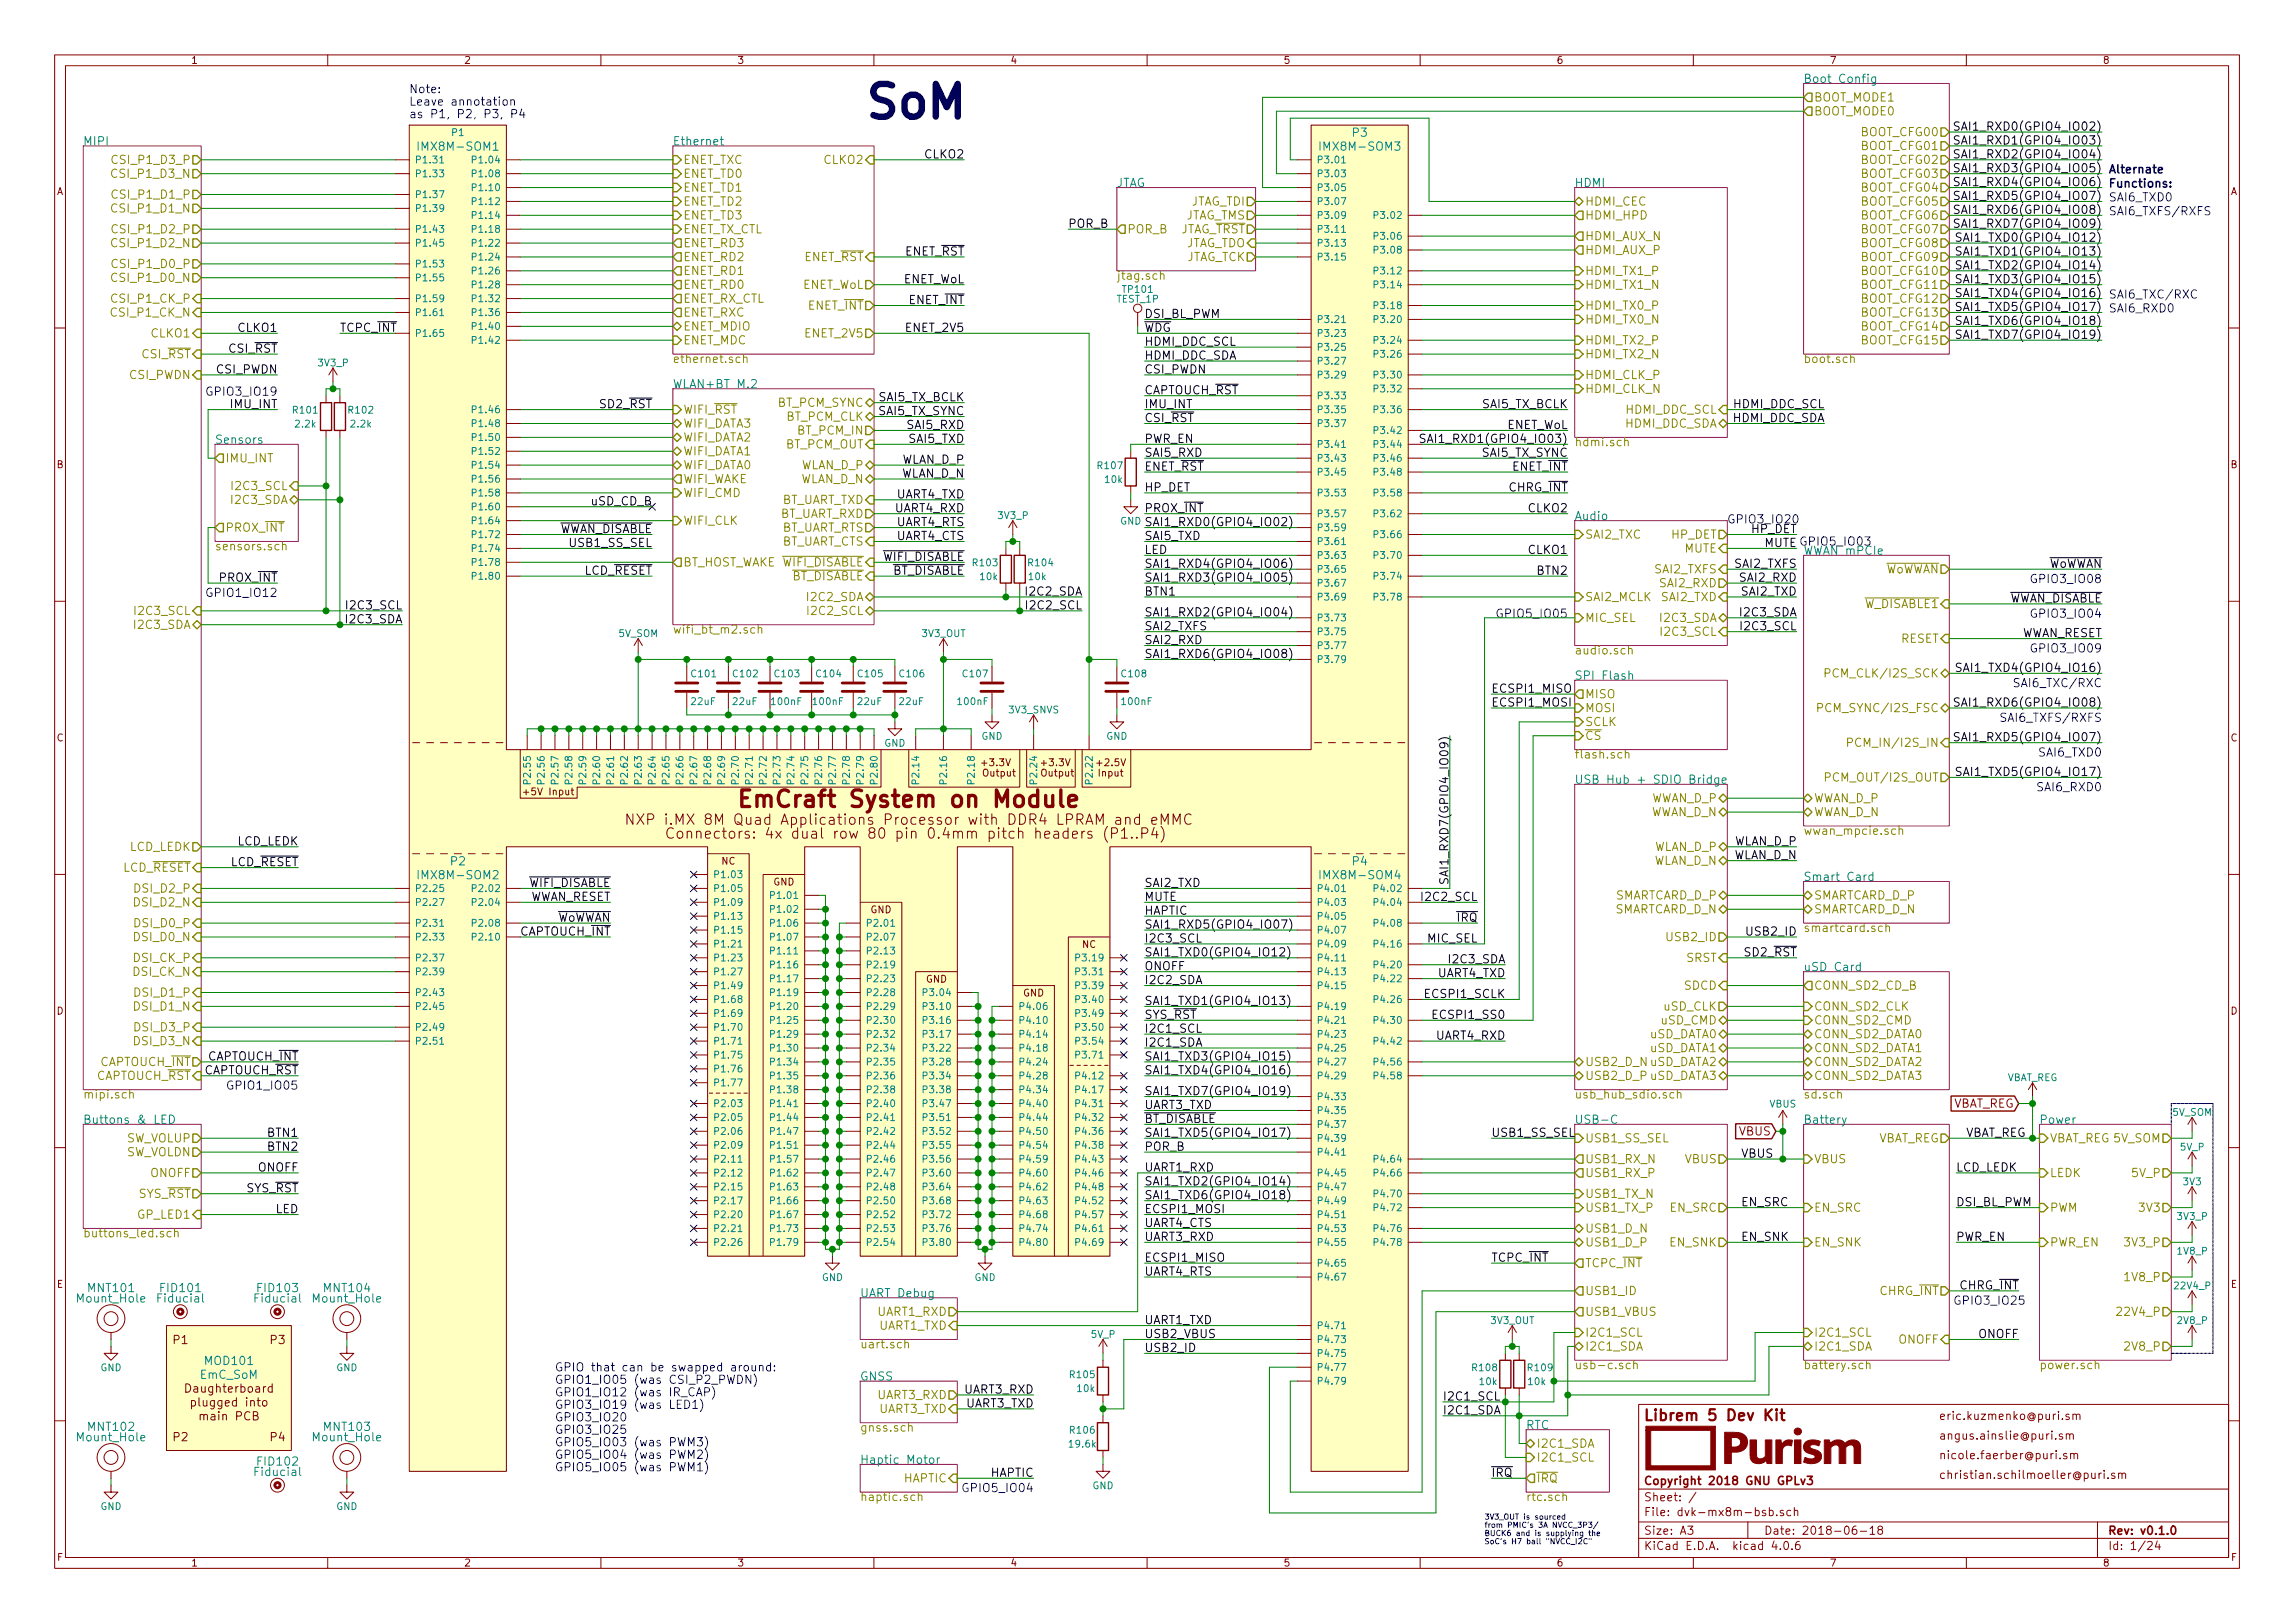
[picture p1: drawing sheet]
<svg xmlns="http://www.w3.org/2000/svg" width="420mm" height="297mm" viewBox="0 0 420 297" stroke-linecap="round" stroke-linejoin="round" font-family="sans-serif">
<defs><g id="words">
<text font-size="8.3" fill="#0000c2" x="158.7" y="21.6">SoM</text>
<text font-size="4.2" fill="#840000" x="138.8" y="147.8">EmCraft System on Module</text>
<text font-size="2.8" fill="#840000" x="301" y="260">Librem 5 Dev Kit</text>
<g font-size="2.7" fill="#840000">
<text x="120.3" y="151">NXP i.MX 8M Quad Applications Processor with DDR4 LPRAM and eMMC</text>
<text x="129.2" y="153.5">Connectors: 4x dual row 80 pin 0.4mm pitch headers (P1..P4)</text>
</g>
<g font-size="2.1" fill="#0000c2">
<text x="74.9" y="17.1">Note:</text>
<text x="74.9" y="19.3">Leave annotation</text>
<text x="74.9" y="21.6">as P1, P2, P3, P4</text>
<text x="359.6" y="31.5">SAI1_RXD3(GPIO4_IO05) Alternate</text>
<text x="359.6" y="34.1">SAI1_RXD4(GPIO4_IO06) Functions:</text>
<text x="359.6" y="36.6">SAI1_RXD5(GPIO4_IO07) SAI6_TXD0</text>
<text x="359.6" y="39.2">SAI1_RXD6(GPIO4_IO08) SAI6_TXFS/RXFS</text>
<text x="359.8" y="54.4">SAI1_TXD4(GPIO4_IO16) SAI6_TXC/RXC</text>
<text x="359.8" y="56.9">SAI1_TXD5(GPIO4_IO17) SAI6_RXD0</text>
<text x="38.5" y="72.4">GPIO3_IO19</text>
<text x="42.3" y="74.7">IMU_INT</text>
<text x="317.2" y="95.8">GPIO3_IO20</text>
<text x="322.9" y="100.1">MUTE GPIO5_IO03</text>
<text x="330.2" y="101.5">WWAN mPCIe</text>
<text x="372.5" y="106.7">GPIO3_IO08</text>
<text x="38.5" y="109.3">GPIO1_IO12</text>
<text x="274.8" y="113.1">GPIO5_IO05</text>
<text x="372.5" y="113.1">GPIO3_IO04</text>
<text x="372.5" y="119.4">GPIO3_IO09</text>
<text x="369.6" y="125.8">SAI6_TXC/RXC</text>
<text x="367.2" y="132.1">SAI6_TXFS/RXFS</text>
<text x="373.5" y="138.5">SAI6_TXD0</text>
<text x="373.3" y="144.8">SAI6_RXD0</text>
<text x="42.3" y="199.4">GPIO1_IO05</text>
<text x="358.6" y="238.8">GPIO3_IO25</text>
<text x="101.6" y="251">GPIO that can be swapped around:</text>
<text x="101.6" y="253.3">GPIO1_IO05 (was CSI_P2_PWDN)</text>
<text x="101.6" y="255.6">GPIO1_IO12 (was IR_CAP)</text>
<text x="101.6" y="257.8">GPIO3_IO19 (was LED1)</text>
<text x="101.6" y="260.1">GPIO3_IO20</text>
<text x="101.6" y="262.4">GPIO3_IO25</text>
<text x="101.6" y="264.7">GPIO5_IO03 (was PWM3)</text>
<text x="101.6" y="267">GPIO5_IO04 (was PWM2)</text>
<text x="101.6" y="269.3">GPIO5_IO05 (was PWM1)</text>
<text x="177" y="273.1">GPIO5_IO04</text>
</g>
<g font-size="2.1" fill="#008484">
<text x="330.2" y="15.2">Boot Config</text>
<text x="15.2" y="26.6">MIPI</text>
<text x="77.1" y="27.6">IMX8M-SOM1</text>
<text x="123.2" y="26.6">Ethernet</text>
<text x="242.2" y="27.6">IMX8M-SOM3</text>
<text x="247.6" y="25">P3</text>
<text x="204.5" y="34.2">JTAG</text>
<text x="288.3" y="34.2">HDMI</text>
<text x="123.2" y="71.1">WLAN+BT M.2</text>
<text x="39.4" y="81.2">Sensors</text>
<text x="288.3" y="95.2">Audio</text>
<text x="288.3" y="124.4">SPI Flash</text>
<text x="288.3" y="143.4">USB Hub + SDIO Bridge</text>
<text x="77.1" y="160.9">IMX8M-SOM2</text>
<text x="82.5" y="158.4">P2</text>
<text x="242.2" y="160.9">IMX8M-SOM4</text>
<text x="247.6" y="158.4">P4</text>
<text x="330.2" y="161.2">Smart Card</text>
<text x="330.2" y="177.7">uSD Card</text>
<text x="15.2" y="205.7">Buttons &amp; LED</text>
<text x="288.3" y="205.7">USB-C</text>
<text x="330.2" y="205.7">Battery</text>
<text x="373.4" y="205.7">Power</text>
<text x="14.2" y="238.4">Mount_Hole</text>
<text x="16.3" y="236.5">MNT101</text>
<text x="29" y="238.4">Fiducial</text>
<text x="29.5" y="236.5">FID101</text>
<text x="46.8" y="238.4">Fiducial</text>
<text x="47.3" y="236.5">FID103</text>
<text x="57.4" y="238.4">Mount_Hole</text>
<text x="59.4" y="236.5">MNT104</text>
<text x="157.5" y="237.4">UART Debug</text>
<text x="37.7" y="249.8">MOD101</text>
<text x="36.7" y="252.4">EmC_SoM</text>
<text x="157.5" y="252.7">GNSS</text>
<text x="14.2" y="263.8">Mount_Hole</text>
<text x="16.3" y="261.9">MNT102</text>
<text x="57.4" y="263.8">Mount_Hole</text>
<text x="59.4" y="261.9">MNT103</text>
<text x="279.4" y="261.6">RTC</text>
<text x="47.3" y="268.2">FID102</text>
<text x="157.5" y="267.9">Haptic Motor</text>
<text x="46.8" y="270.1">Fiducial</text>
</g>
<g font-size="2.1" fill="#848400">
<text x="332.1" y="21.1">BOOT_MODE0</text>
<text x="332.1" y="18.6">BOOT_MODE1</text>
<text x="340.8" y="24.9">BOOT_CFG00</text>
<text x="340.8" y="27.5">BOOT_CFG01</text>
<text x="21" y="32.5">CSI_P1_D3_N</text>
<text x="21.1" y="30">CSI_P1_D3_P</text>
<text x="125.1" y="30">ENET_TXC</text>
<text x="125.1" y="32.5">ENET_TD0</text>
<text x="125.1" y="35.1">ENET_TD1</text>
<text x="150.9" y="30">CLKO2</text>
<text x="340.8" y="30">BOOT_CFG02</text>
<text x="340.8" y="32.5">BOOT_CFG03</text>
<text x="340.8" y="35.1">BOOT_CFG04</text>
<text x="21" y="38.9">CSI_P1_D1_N</text>
<text x="21.1" y="36.4">CSI_P1_D1_P</text>
<text x="125.1" y="37.6">ENET_TD2</text>
<text x="125.1" y="40.2">ENET_TD3</text>
<text x="216.6" y="40.2">JTAG_TMS</text>
<text x="217.7" y="37.6">JTAG_TDI</text>
<text x="290.2" y="40.2">HDMI_HPD</text>
<text x="290.2" y="37.6">HDMI_CEC</text>
<text x="340.8" y="37.6">BOOT_CFG05</text>
<text x="340.8" y="40.2">BOOT_CFG06</text>
<text x="21" y="45.2">CSI_P1_D2_N</text>
<text x="21.1" y="42.7">CSI_P1_D2_P</text>
<text x="125.1" y="42.7">ENET_TX_CTL</text>
<text x="125.1" y="47.8">ENET_RD2</text>
<text x="125.1" y="45.2">ENET_RD3</text>
<text x="147" y="47.8">ENET_RST</text>
<text x="206.4" y="42.7">POR_B</text>
<text x="215.5" y="42.7">JTAG_TRST</text>
<text x="216.6" y="45.2">JTAG_TDO</text>
<text x="216.7" y="47.8">JTAG_TCK</text>
<text x="290.2" y="46.5">HDMI_AUX_P</text>
<text x="290.2" y="44">HDMI_AUX_N</text>
<text x="340.8" y="42.7">BOOT_CFG07</text>
<text x="340.8" y="45.2">BOOT_CFG08</text>
<text x="340.8" y="47.8">BOOT_CFG09</text>
<text x="21" y="51.6">CSI_P1_D0_N</text>
<text x="21.1" y="49.1">CSI_P1_D0_P</text>
<text x="125.1" y="52.9">ENET_RD0</text>
<text x="125.1" y="50.3">ENET_RD1</text>
<text x="146.7" y="52.9">ENET_WoL</text>
<text x="204.5" y="51.2">jtag.sch</text>
<text x="290.2" y="50.3">HDMI_TX1_P</text>
<text x="290.2" y="52.9">HDMI_TX1_N</text>
<text x="340.8" y="50.3">BOOT_CFG10</text>
<text x="340.8" y="52.9">BOOT_CFG11</text>
<text x="20.6" y="57.9">CSI_P1_CK_N</text>
<text x="20.8" y="55.4">CSI_P1_CK_P</text>
<text x="125.1" y="57.9">ENET_RXC</text>
<text x="125.1" y="55.4">ENET_RX_CTL</text>
<text x="147.8" y="56.7">ENET_INT</text>
<text x="290.2" y="56.7">HDMI_TX0_P</text>
<text x="290.2" y="59.2">HDMI_TX0_N</text>
<text x="340.8" y="55.4">BOOT_CFG12</text>
<text x="340.8" y="57.9">BOOT_CFG13</text>
<text x="25.9" y="65.6">CSI_RST</text>
<text x="27.7" y="61.8">CLKO1</text>
<text x="125.1" y="63">ENET_MDC</text>
<text x="125.1" y="60.5">ENET_MDIO</text>
<text x="147.5" y="61.8">ENET_2V5</text>
<text x="290.2" y="63">HDMI_TX2_P</text>
<text x="290.2" y="65.6">HDMI_TX2_N</text>
<text x="340.8" y="60.5">BOOT_CFG14</text>
<text x="340.8" y="63">BOOT_CFG15</text>
<text x="23.7" y="69.4">CSI_PWDN</text>
<text x="123.2" y="66.4">ethernet.sch</text>
<text x="290.2" y="69.4">HDMI_CLK_P</text>
<text x="290.2" y="71.9">HDMI_CLK_N</text>
<text x="330.2" y="66.4">boot.sch</text>
<text x="125.1" y="75.7">WIFI_RST</text>
<text x="142.3" y="74.5">BT_PCM_SYNC</text>
<text x="143.8" y="77">BT_PCM_CLK</text>
<text x="297.7" y="75.7">HDMI_DDC_SCL</text>
<text x="125.1" y="83.3">WIFI_DATA1</text>
<text x="125.1" y="80.8">WIFI_DATA2</text>
<text x="125.1" y="78.3">WIFI_DATA3</text>
<text x="143.7" y="82.1">BT_PCM_OUT</text>
<text x="146" y="79.5">BT_PCM_IN</text>
<text x="288.3" y="81.7">hdmi.sch</text>
<text x="297.4" y="78.3">HDMI_DDC_SDA</text>
<text x="41.3" y="84.6">IMU_INT</text>
<text x="42.8" y="89.7">I2C3_SCL</text>
<text x="125.1" y="85.9">WIFI_DATA0</text>
<text x="125.1" y="88.4">WIFI_WAKE</text>
<text x="146.3" y="88.4">WLAN_D_N</text>
<text x="146.4" y="85.9">WLAN_D_P</text>
<text x="42.5" y="92.2">I2C3_SDA</text>
<text x="125.1" y="91">WIFI_CMD</text>
<text x="142.5" y="94.8">BT_UART_RXD</text>
<text x="142.7" y="92.2">BT_UART_TXD</text>
<text x="39.4" y="100.7">sensors.sch</text>
<text x="41.3" y="97.3">PROX_INT</text>
<text x="125.1" y="96">WIFI_CLK</text>
<text x="142.7" y="97.3">BT_UART_RTS</text>
<text x="142.7" y="99.9">BT_UART_CTS</text>
<text x="290.2" y="98.6">SAI2_TXC</text>
<text x="305.9" y="98.6">HP_DET</text>
<text x="308.3" y="101.1">MUTE</text>
<text x="125.1" y="103.7">BT_HOST_WAKE WIFI_DISABLE</text>
<text x="144.8" y="106.2">BT_DISABLE</text>
<text x="303" y="104.9">SAI2_TXFS</text>
<text x="303.9" y="107.5">SAI2_RXD</text>
<text x="344.6" y="104.9">WoWWAN</text>
<text x="25" y="112.6">I2C3_SCL</text>
<text x="148" y="110">I2C2_SDA</text>
<text x="148.2" y="112.6">I2C2_SCL</text>
<text x="290.2" y="110">SAI2_MCLK</text>
<text x="290.2" y="113.8">MIC_SEL</text>
<text x="304.2" y="110">SAI2_TXD</text>
<text x="304.2" y="113.8">I2C3_SDA</text>
<text x="341.2" y="111.3">W_DISABLE1</text>
<text x="24.8" y="115.1">I2C3_SDA</text>
<text x="123.2" y="116">wifi_bt_m2.sch</text>
<text x="288.3" y="119.8">audio.sch</text>
<text x="304.4" y="116.4">I2C3_SCL</text>
<text x="347.9" y="117.6">RESET</text>
<text x="335.3" y="124">PCM_CLK/I2S_SCK</text>
<text x="290.2" y="130.3">MOSI</text>
<text x="290.2" y="127.8">MISO</text>
<text x="333.9" y="130.3">PCM_SYNC/I2S_FSC</text>
<text x="290.2" y="132.9">SCLK</text>
<text x="290.2" y="135.4">CS</text>
<text x="339.9" y="136.7">PCM_IN/I2S_IN</text>
<text x="288.3" y="138.8">flash.sch</text>
<text x="335.1" y="143">PCM_OUT/I2S_OUT</text>
<text x="301.8" y="149.4">WWAN_D_N</text>
<text x="301.9" y="146.8">WWAN_D_P</text>
<text x="332.1" y="146.8">WWAN_D_P</text>
<text x="332.1" y="149.4">WWAN_D_N</text>
<text x="23.6" y="155.7">LCD_LEDK</text>
<text x="302.6" y="155.7">WLAN_D_P</text>
<text x="330.2" y="152.8">wwan_mpcie.sch</text>
<text x="22.3" y="159.5">LCD_RESET</text>
<text x="302.5" y="158.3">WLAN_D_N</text>
<text x="24.8" y="165.9">DSI_D2_N</text>
<text x="24.9" y="163.4">DSI_D2_P</text>
<text x="295.2" y="167.2">SMARTCARD_D_N</text>
<text x="295.3" y="164.6">SMARTCARD_D_P</text>
<text x="332.1" y="164.6">SMARTCARD_D_P</text>
<text x="332.1" y="167.2">SMARTCARD_D_N</text>
<text x="24.8" y="172.2">DSI_D0_N</text>
<text x="24.9" y="169.7">DSI_D0_P</text>
<text x="305.3" y="172.2">USB2_ID</text>
<text x="330.2" y="170.6">smartcard.sch</text>
<text x="24.4" y="178.6">DSI_CK_N</text>
<text x="24.5" y="176.1">DSI_CK_P</text>
<text x="308.6" y="176.1">SRST</text>
<text x="24.8" y="184.9">DSI_D1_N</text>
<text x="24.9" y="182.4">DSI_D1_P</text>
<text x="304.5" y="184.9">uSD_CLK</text>
<text x="308.3" y="181.1">SDCD</text>
<text x="332.1" y="184.9">CONN_SD2_CLK</text>
<text x="332.1" y="181.1">CONN_SD2_CD_B</text>
<text x="24.8" y="191.3">DSI_D3_N</text>
<text x="24.9" y="188.8">DSI_D3_P</text>
<text x="301.8" y="190">uSD_DATA0</text>
<text x="304" y="187.5">uSD_CMD</text>
<text x="332.1" y="190">CONN_SD2_DATA0</text>
<text x="332.1" y="187.5">CONN_SD2_CMD</text>
<text x="17.4" y="197.6">CAPTOUCH_RST</text>
<text x="18.3" y="195.1">CAPTOUCH_INT</text>
<text x="290.2" y="195.1">USB2_D_N uSD_DATA2</text>
<text x="290.2" y="197.6">USB2_D_P uSD_DATA3</text>
<text x="301.8" y="192.6">uSD_DATA1</text>
<text x="332.1" y="192.6">CONN_SD2_DATA1</text>
<text x="332.1" y="197.6">CONN_SD2_DATA3</text>
<text x="332.1" y="195.1">CONN_SD2_DATA2</text>
<text x="15.2" y="201.1">mipi.sch</text>
<text x="288.3" y="201.1">usb_hub_sdio.sch</text>
<text x="330.2" y="201.1">sd.sch</text>
<text x="23" y="209.1">SW_VOLUP</text>
<text x="290.2" y="209.1">USB1_SS_SEL</text>
<text x="343.4" y="209.1">VBAT_REG</text>
<text x="375.3" y="209.1">VBAT_REG5V_SOM</text>
<text x="22.9" y="211.6">SW_VOLDN</text>
<text x="27.5" y="215.4">ONOFF</text>
<text x="290.2" y="215.4">USB1_RX_P</text>
<text x="290.2" y="212.9">USB1_RX_N</text>
<text x="308.4" y="212.9">VBUS</text>
<text x="332.1" y="212.9">VBUS</text>
<text x="375.3" y="215.4">LEDK</text>
<text x="390.4" y="215.4">5V_P</text>
<text x="25.2" y="219.2">SYS_RST</text>
<text x="290.2" y="221.8">USB1_TX_P</text>
<text x="290.2" y="219.2">USB1_TX_N</text>
<text x="305.7" y="221.8">EN_SRC</text>
<text x="332.1" y="221.8">EN_SRC</text>
<text x="375.3" y="221.8">PWM</text>
<text x="391.8" y="221.8">3V3</text>
<text x="15.2" y="226.5">buttons_led.sch</text>
<text x="25.2" y="223">GP_LED1</text>
<text x="290.2" y="225.6">USB1_D_N</text>
<text x="290.2" y="231.9">TCPC_INT</text>
<text x="290.2" y="228.1">USB1_D_P</text>
<text x="305.7" y="228.1">EN_SNK</text>
<text x="332.1" y="228.1">EN_SNK</text>
<text x="375.3" y="228.1">PWR_EN</text>
<text x="389.2" y="228.1">3V3_P</text>
<text x="290.2" y="237">USB1_ID</text>
<text x="344.1" y="237">CHRG_INT</text>
<text x="389.2" y="234.5">1V8_P</text>
<text x="160.6" y="240.8">UART1_RXD</text>
<text x="160.8" y="243.4">UART1_TXD</text>
<text x="290.2" y="240.8">USB1_VBUS</text>
<text x="290.2" y="244.6">I2C1_SCL</text>
<text x="332.1" y="244.6">I2C1_SCL</text>
<text x="347.5" y="245.9">ONOFF</text>
<text x="388" y="240.8">22V4_P</text>
<text x="157.5" y="246.8">uart.sch</text>
<text x="288.3" y="250.6">usb-c.sch</text>
<text x="290.2" y="247.2">I2C1_SDA</text>
<text x="330.2" y="250.6">battery.sch</text>
<text x="332.1" y="247.2">I2C1_SDA</text>
<text x="373.4" y="250.6">power.sch</text>
<text x="389.2" y="247.2">2V8_P</text>
<text x="160.6" y="256.1">UART3_RXD</text>
<text x="157.5" y="262">gnss.sch</text>
<text x="160.8" y="258.6">UART3_TXD</text>
<text x="281.3" y="265">I2C1_SDA</text>
<text x="281.3" y="267.5">I2C1_SCL</text>
<text x="157.5" y="274.7">haptic.sch</text>
<text x="165.4" y="271.3">HAPTIC</text>
<text x="279.4" y="274.7">rtc.sch</text>
<text x="281.3" y="271.3">IRQ</text>
</g>
<g font-size="2.1">
<text x="359.6" y="23.9">SAI1_RXD0(GPIO4_IO02)</text>
<text x="169.3" y="29">CLKO2</text>
<text x="359.6" y="26.5">SAI1_RXD1(GPIO4_IO03)</text>
<text x="359.6" y="29">SAI1_RXD2(GPIO4_IO04)</text>
<text x="195.6" y="41.7">POR_B</text>
<text x="359.6" y="41.7">SAI1_RXD7(GPIO4_IO09)</text>
<text x="165.5" y="46.8">ENET_RST</text>
<text x="359.8" y="44.2">SAI1_TXD0(GPIO4_IO12)</text>
<text x="359.8" y="46.8">SAI1_TXD1(GPIO4_IO13)</text>
<text x="165.1" y="51.9">ENET_WoL</text>
<text x="359.8" y="49.3">SAI1_TXD2(GPIO4_IO14)</text>
<text x="359.8" y="51.9">SAI1_TXD3(GPIO4_IO15)</text>
<text x="166.3" y="55.7">ENET_INT</text>
<text x="209.5" y="58.2">DSI_BL_PWM</text>
<text x="359.8" y="59.5">SAI1_TXD6(GPIO4_IO18)</text>
<text x="41.8" y="64.6">CSI_RST</text>
<text x="43.6" y="60.7">CLKO1</text>
<text x="62.2" y="60.7">TCPC_INT</text>
<text x="165.9" y="60.7">ENET_2V5</text>
<text x="209.5" y="60.7">WDG</text>
<text x="209.5" y="65.8">HDMI_DDC_SDA</text>
<text x="209.5" y="63.3">HDMI_DDC_SCL</text>
<text x="359.8" y="62">SAI1_TXD7(GPIO4_IO19)</text>
<text x="39.6" y="68.4">CSI_PWDN</text>
<text x="209.5" y="68.4">CSI_PWDN</text>
<text x="109.8" y="74.7">SD2_RST</text>
<text x="160.8" y="73.4">SAI5_TX_BCLK</text>
<text x="160.8" y="76">SAI5_TX_SYNC</text>
<text x="209.5" y="74.7">IMU_INT</text>
<text x="209.5" y="77.3">CSI_RST</text>
<text x="209.5" y="72.2">CAPTOUCH_RST</text>
<text x="271.3" y="74.7">SAI5_TX_BCLK</text>
<text x="317.1" y="77.3">HDMI_DDC_SDA</text>
<text x="317.4" y="74.7">HDMI_DDC_SCL</text>
<text x="166.1" y="78.5">SAI5_RXD</text>
<text x="166.4" y="81.1">SAI5_TXD</text>
<text x="209.5" y="81.1">PWR_EN</text>
<text x="209.5" y="83.6">SAI5_RXD</text>
<text x="261.8" y="81.1">SAI1_RXD1(GPIO4_IO03)</text>
<text x="271.3" y="83.6">SAI5_TX_SYNC</text>
<text x="275.6" y="78.5">ENET_WoL</text>
<text x="164.7" y="87.4">WLAN_D_N</text>
<text x="164.8" y="84.9">WLAN_D_P</text>
<text x="209.5" y="90">HP_DET</text>
<text x="209.5" y="86.1">ENET_RST</text>
<text x="276.2" y="90">CHRG_INT</text>
<text x="276.8" y="86.1">ENET_INT</text>
<text x="108.2" y="92.5">uSD_CD_B</text>
<text x="163.8" y="93.8">UART4_RXD</text>
<text x="164" y="91.2">UART4_TXD</text>
<text x="209.5" y="93.8">PROX_INT</text>
<text x="279.8" y="93.8">CLKO2</text>
<text x="101.8" y="97.6">WWAN_DISABLE</text>
<text x="104.4" y="100.1">USB1_SS_SEL</text>
<text x="164" y="96.3">UART4_RTS</text>
<text x="164" y="98.8">UART4_CTS</text>
<text x="209.5" y="96.3">SAI1_RXD0(GPIO4_IO02)</text>
<text x="209.5" y="101.4">LED</text>
<text x="209.5" y="98.8">SAI5_TXD</text>
<text x="279.8" y="101.4">CLKO1</text>
<text x="320.5" y="97.6">HP_DET</text>
<text x="40.2" y="106.5">PROX_INT</text>
<text x="106.8" y="105.2">LCD_RESET</text>
<text x="161.5" y="102.7">WIFI_DISABLE</text>
<text x="163.2" y="105.2">BT_DISABLE</text>
<text x="209.5" y="103.9">SAI1_RXD4(GPIO4_IO06)</text>
<text x="209.5" y="106.5">SAI1_RXD3(GPIO4_IO05)</text>
<text x="281.5" y="105.2">BTN2</text>
<text x="317.6" y="103.9">SAI2_TXFS</text>
<text x="318.5" y="106.5">SAI2_RXD</text>
<text x="374.4" y="103.9">WoWWAN</text>
<text x="63.8" y="111.5">I2C3_SCL</text>
<text x="188" y="109">I2C2_SDA</text>
<text x="188.2" y="111.5">I2C2_SCL</text>
<text x="209.5" y="112.8">SAI1_RXD2(GPIO4_IO04)</text>
<text x="209.5" y="109">BTN1</text>
<text x="318.8" y="112.8">I2C3_SDA</text>
<text x="318.8" y="109">SAI2_TXD</text>
<text x="367.2" y="110.3">WWAN_DISABLE</text>
<text x="63.5" y="114.1">I2C3_SDA</text>
<text x="209.5" y="117.9">SAI2_RXD</text>
<text x="209.5" y="115.4">SAI2_TXFS</text>
<text x="319" y="115.4">I2C3_SCL</text>
<text x="369.5" y="116.6">WWAN_RESET</text>
<text x="209.5" y="120.4">SAI1_RXD6(GPIO4_IO08)</text>
<text x="359.8" y="123">SAI1_TXD4(GPIO4_IO16)</text>
<text x="273" y="126.8">ECSPI1_MISO</text>
<text x="273" y="129.3">ECSPI1_MOSI</text>
<text x="359.6" y="129.3">SAI1_RXD6(GPIO4_IO08)</text>
<text x="359.6" y="135.7">SAI1_RXD5(GPIO4_IO07)</text>
<text x="359.8" y="142">SAI1_TXD5(GPIO4_IO17)</text>
<text x="43.3" y="154.7">LCD_LEDK</text>
<text x="317.2" y="154.7">WLAN_D_P</text>
<text x="42" y="158.5">LCD_RESET</text>
<text x="265.2" y="159.9" transform="rotate(-90 265.2 159.9)">SAI1_RXD7(GPIO4_IO09)</text>
<text x="317.1" y="157.3">WLAN_D_N</text>
<text x="96.4" y="164.9">WWAN_RESET</text>
<text x="96.8" y="162.3">WIFI_DISABLE</text>
<text x="209.5" y="167.4">HAPTIC</text>
<text x="209.5" y="162.3">SAI2_TXD</text>
<text x="209.5" y="164.9">MUTE</text>
<text x="260.6" y="164.9">I2C2_SCL</text>
<text x="95.1" y="171.2">CAPTOUCH_INT</text>
<text x="101.4" y="168.7">WoWWAN</text>
<text x="209.5" y="170">SAI1_RXD5(GPIO4_IO07)</text>
<text x="209.5" y="172.5">I2C3_SCL</text>
<text x="261.3" y="172.5">MIC_SEL</text>
<text x="266.7" y="168.7">IRQ</text>
<text x="320" y="171.2">USB2_ID</text>
<text x="209.5" y="175">SAI1_TXD0(GPIO4_IO12)</text>
<text x="209.5" y="177.6">ONOFF</text>
<text x="263.1" y="178.9">UART4_TXD</text>
<text x="265.5" y="176.3">I2C3_SDA</text>
<text x="319.4" y="175">SD2_RST</text>
<text x="209.5" y="183.9">SAI1_TXD1(GPIO4_IO13)</text>
<text x="209.5" y="180.1">I2C2_SDA</text>
<text x="261.1" y="182.7">ECSPI1_SCLK</text>
<text x="209.5" y="186.5">SYS_RST</text>
<text x="209.5" y="189">I2C1_SCL</text>
<text x="209.5" y="191.6">I2C1_SDA</text>
<text x="262.8" y="186.5">ECSPI1_SS0</text>
<text x="262.9" y="190.3">UART4_RXD</text>
<text x="37.2" y="196.6">CAPTOUCH_RST</text>
<text x="38" y="194.1">CAPTOUCH_INT</text>
<text x="209.5" y="194.1">SAI1_TXD3(GPIO4_IO15)</text>
<text x="209.5" y="196.6">SAI1_TXD4(GPIO4_IO16)</text>
<text x="209.5" y="200.4">SAI1_TXD7(GPIO4_IO19)</text>
<text x="209.5" y="203">UART3_TXD</text>
<text x="49.1" y="208.1">BTN1</text>
<text x="209.5" y="205.5">BT_DISABLE</text>
<text x="209.5" y="208.1">SAI1_TXD5(GPIO4_IO17)</text>
<text x="273" y="208.1">USB1_SS_SEL</text>
<text x="359.3" y="208.1">VBAT_REG</text>
<text x="47.2" y="214.4">ONOFF</text>
<text x="49.1" y="210.6">BTN2</text>
<text x="209.5" y="210.6">POR_B</text>
<text x="209.5" y="214.4">UART1_RXD</text>
<text x="318.8" y="211.9">VBUS</text>
<text x="358.1" y="214.4">LCD_LEDK</text>
<text x="44.9" y="218.2">SYS_RST</text>
<text x="209.5" y="217">SAI1_TXD2(GPIO4_IO14)</text>
<text x="209.5" y="219.5">SAI1_TXD6(GPIO4_IO18)</text>
<text x="318.8" y="220.8">EN_SRC</text>
<text x="358.1" y="220.8">DSI_BL_PWM</text>
<text x="50.4" y="222">LED</text>
<text x="209.5" y="222">ECSPI1_MOSI</text>
<text x="209.5" y="224.6">UART4_CTS</text>
<text x="209.5" y="227.1">UART3_RXD</text>
<text x="318.8" y="227.1">EN_SNK</text>
<text x="358.1" y="227.1">PWR_EN</text>
<text x="209.5" y="230.9">ECSPI1_MISO</text>
<text x="209.5" y="233.5">UART4_RTS</text>
<text x="273" y="230.9">TCPC_INT</text>
<text x="358.7" y="236">CHRG_INT</text>
<text x="209.5" y="244.9">USB2_VBUS</text>
<text x="209.5" y="242.4">UART1_TXD</text>
<text x="362.2" y="244.9">ONOFF</text>
<text x="209.5" y="247.4">USB2_ID</text>
<text x="176.5" y="255.1">UART3_RXD</text>
<text x="176.7" y="257.6">UART3_TXD</text>
<text x="264.2" y="256.3">I2C1_SCL</text>
<text x="264.2" y="258.9">I2C1_SDA</text>
<text x="181.3" y="270.3">HAPTIC</text>
<text x="273" y="270.3">IRQ</text>
</g>
<g font-size="2.1" fill="#840000">
<text x="357.1" y="202.7">VBAT_REG</text>
<text x="318.3" y="207.8">VBUS</text>
<text x="31.7" y="246">P1</text>
<text x="49.5" y="246">P3</text>
<text x="34.3" y="254.9">Daughterboard</text>
<text x="35.6" y="257.4">plugged into</text>
<text x="31.7" y="263.8">P2</text>
<text x="36.9" y="260">main PCB</text>
<text x="49.5" y="263.8">P4</text>
<text x="355" y="263.5">angus.ainslie@puri.sm</text>
<text x="355" y="259.9">eric.kuzmenko@puri.sm</text>
<text x="355" y="267.1">nicole.faerber@puri.sm</text>
<text x="301" y="274.8">Sheet: /</text>
<text x="301" y="271.8">Copyright 2018 GNU GPLv3</text>
<text x="355" y="270.7">christian.schilmoeller@puri.sm</text>
<text x="301" y="280.9">Size: A3</text>
<text x="301" y="277.5">File: dvk-mx8m-bsb.sch</text>
<text x="323" y="280.9">Date: 2018-06-18</text>
<text x="386" y="280.9">Rev: v0.1.0</text>
<text x="301" y="283.7">KiCad E.D.A. kicad 4.0.6</text>
<text x="386" y="283.7">Id: 1/24</text>
</g>
<g font-size="1.8" fill="#840000">
<text x="35" y="11.7">1</text>
<text x="85" y="11.7">2</text>
<text x="135" y="11.7">3</text>
<text x="185" y="11.7">4</text>
<text x="235" y="11.7">5</text>
<text x="285" y="11.7">6</text>
<text x="335" y="11.7">7</text>
<text x="385" y="11.7">8</text>
<text x="10.4" y="35.7">A</text>
<text x="408.4" y="35.7">A</text>
<text x="10.4" y="85.7">B</text>
<text x="408.4" y="85.7">B</text>
<text x="10.4" y="135.7">C</text>
<text x="408.4" y="135.7">C</text>
<text x="179.9" y="140.2">+3.3V</text>
<text x="180" y="142.1">Output</text>
<text x="190.7" y="142.1">Output</text>
<text x="190.8" y="140.2">+3.3V</text>
<text x="201" y="140.2">+2.5V</text>
<text x="201.2" y="142.1">Input</text>
<text x="96.3" y="145.5">+5V Input</text>
<text x="132.1" y="158.2">NC</text>
<text x="141.6" y="162">GND</text>
<text x="159.3" y="167.1">GND</text>
<text x="198.1" y="173.5">NC</text>
<text x="169.5" y="179.8">GND</text>
<text x="10.4" y="185.7">D</text>
<text x="187.3" y="182.4">GND</text>
<text x="408.4" y="185.7">D</text>
<text x="10.4" y="235.7">E</text>
<text x="408.4" y="235.7">E</text>
<text x="10.5" y="285.7">F</text>
<text x="35" y="286.7">1</text>
<text x="85" y="286.7">2</text>
<text x="135" y="286.7">3</text>
<text x="185" y="286.7">4</text>
<text x="235" y="286.7">5</text>
<text x="285" y="286.7">6</text>
<text x="335" y="286.7">7</text>
<text x="385" y="286.7">8</text>
<text x="408.5" y="285.7">F</text>
</g>
<g font-size="1.8" fill="#008484">
<text x="75.9" y="29.9">P1.31</text>
<text x="82.8" y="24.9">P1</text>
<text x="87.1" y="29.9">P1.04</text>
<text x="241" y="29.9">P3.01</text>
<text x="75.9" y="32.4">P1.33</text>
<text x="87.1" y="32.4">P1.08</text>
<text x="87.1" y="35">P1.10</text>
<text x="241" y="32.4">P3.03</text>
<text x="241" y="35">P3.05</text>
<text x="75.9" y="36.2">P1.37</text>
<text x="75.9" y="38.8">P1.39</text>
<text x="87.1" y="37.5">P1.12</text>
<text x="87.1" y="40">P1.14</text>
<text x="241" y="37.5">P3.07</text>
<text x="241" y="40">P3.09</text>
<text x="252.2" y="40">P3.02</text>
<text x="75.9" y="42.6">P1.43</text>
<text x="75.9" y="45.1">P1.45</text>
<text x="87.1" y="45.1">P1.22</text>
<text x="87.1" y="47.7">P1.24</text>
<text x="87.1" y="42.6">P1.18</text>
<text x="241" y="42.6">P3.11</text>
<text x="241" y="45.1">P3.13</text>
<text x="241" y="47.7">P3.15</text>
<text x="252.2" y="43.9">P3.06</text>
<text x="252.2" y="46.4">P3.08</text>
<text x="75.9" y="48.9">P1.53</text>
<text x="75.9" y="51.5">P1.55</text>
<text x="87.1" y="50.2">P1.26</text>
<text x="87.1" y="52.7">P1.28</text>
<text x="205.7" y="53.6">TP101</text>
<text x="252.2" y="50.2">P3.12</text>
<text x="252.2" y="52.7">P3.14</text>
<text x="75.9" y="57.8">P1.61</text>
<text x="75.9" y="55.3">P1.59</text>
<text x="87.1" y="55.3">P1.32</text>
<text x="87.1" y="57.8">P1.36</text>
<text x="204.4" y="55.4">TEST_1P</text>
<text x="241" y="59.1">P3.21</text>
<text x="252.2" y="59.1">P3.20</text>
<text x="252.2" y="56.6">P3.18</text>
<text x="75.9" y="61.6">P1.65</text>
<text x="87.1" y="60.4">P1.40</text>
<text x="87.1" y="62.9">P1.42</text>
<text x="241" y="61.6">P3.23</text>
<text x="241" y="64.2">P3.25</text>
<text x="252.2" y="62.9">P3.24</text>
<text x="252.2" y="65.4">P3.26</text>
<text x="58.3" y="67">3V3_P</text>
<text x="241" y="66.7">P3.27</text>
<text x="241" y="69.3">P3.29</text>
<text x="252.2" y="69.3">P3.30</text>
<text x="252.2" y="71.8">P3.32</text>
<text x="53.8" y="75.7">R101</text>
<text x="63.9" y="75.7">R102</text>
<text x="87.1" y="75.6">P1.46</text>
<text x="241" y="73.1">P3.33</text>
<text x="241" y="75.6">P3.35</text>
<text x="252.2" y="75.6">P3.36</text>
<text x="54.2" y="78.2">2.2k</text>
<text x="64.3" y="78.2">2.2k</text>
<text x="87.1" y="80.7">P1.50</text>
<text x="87.1" y="83.2">P1.52</text>
<text x="87.1" y="78.1">P1.48</text>
<text x="241" y="82">P3.41</text>
<text x="241" y="78.1">P3.37</text>
<text x="252.2" y="79.4">P3.42</text>
<text x="252.2" y="82">P3.44</text>
<text x="87.1" y="85.8">P1.54</text>
<text x="87.1" y="88.3">P1.56</text>
<text x="201.1" y="85.8">R107</text>
<text x="202.4" y="88.4">10k</text>
<text x="241" y="84.5">P3.43</text>
<text x="241" y="87">P3.45</text>
<text x="252.2" y="84.5">P3.46</text>
<text x="252.2" y="87">P3.48</text>
<text x="87.1" y="93.4">P1.60</text>
<text x="87.1" y="95.9">P1.64</text>
<text x="87.1" y="90.8">P1.58</text>
<text x="182.8" y="95">3V3_P</text>
<text x="205.1" y="96">GND</text>
<text x="241" y="90.8">P3.53</text>
<text x="241" y="94.7">P3.57</text>
<text x="252.2" y="94.7">P3.62</text>
<text x="252.2" y="90.8">P3.58</text>
<text x="87.1" y="98.5">P1.72</text>
<text x="87.1" y="101">P1.74</text>
<text x="241" y="99.7">P3.61</text>
<text x="241" y="97.2">P3.59</text>
<text x="252.2" y="98.5">P3.66</text>
<text x="87.1" y="106.1">P1.80</text>
<text x="87.1" y="103.5">P1.78</text>
<text x="178.2" y="103.6">R103</text>
<text x="179.5" y="106.2">10k</text>
<text x="188.4" y="103.6">R104</text>
<text x="188.4" y="106.2">10k</text>
<text x="241" y="102.3">P3.63</text>
<text x="241" y="104.8">P3.65</text>
<text x="241" y="107.4">P3.67</text>
<text x="252.2" y="102.3">P3.70</text>
<text x="252.2" y="106.1">P3.74</text>
<text x="241" y="113.7">P3.73</text>
<text x="241" y="109.9">P3.69</text>
<text x="252.2" y="109.9">P3.78</text>
<text x="113.3" y="116.6">5V_SOM</text>
<text x="168.8" y="116.6">3V3_OUT</text>
<text x="241" y="116.2">P3.75</text>
<text x="241" y="118.8">P3.77</text>
<text x="126.7" y="123.9">C101</text>
<text x="134.3" y="123.9">C102</text>
<text x="142" y="123.9">C103</text>
<text x="149.6" y="123.9">C104</text>
<text x="157.2" y="123.9">C105</text>
<text x="164.8" y="123.9">C106</text>
<text x="176.4" y="123.9">C107</text>
<text x="205.5" y="123.9">C108</text>
<text x="241" y="121.3">P3.79</text>
<text x="126.6" y="129">22uF</text>
<text x="134.3" y="129">22uF</text>
<text x="141.4" y="129">100nF</text>
<text x="149" y="129">100nF</text>
<text x="157.1" y="129">22uF</text>
<text x="164.7" y="129">22uF</text>
<text x="175.5" y="129">100nF</text>
<text x="184.8" y="130.5">3V3_SNVS</text>
<text x="205.5" y="129">100nF</text>
<text x="161.9" y="136.6">GND</text>
<text x="179.7" y="135.4">GND</text>
<text x="202.5" y="135.4">GND</text>
<text x="97.2" y="142.8" transform="rotate(-90 97.2 142.8)">P2.55</text>
<text x="99.7" y="142.8" transform="rotate(-90 99.7 142.8)">P2.56</text>
<text x="102.2" y="142.8" transform="rotate(-90 102.2 142.8)">P2.57</text>
<text x="104.8" y="142.8" transform="rotate(-90 104.8 142.8)">P2.58</text>
<text x="107.3" y="142.8" transform="rotate(-90 107.3 142.8)">P2.59</text>
<text x="109.9" y="142.8" transform="rotate(-90 109.9 142.8)">P2.60</text>
<text x="112.4" y="142.8" transform="rotate(-90 112.4 142.8)">P2.61</text>
<text x="114.9" y="142.8" transform="rotate(-90 114.9 142.8)">P2.62</text>
<text x="117.5" y="142.8" transform="rotate(-90 117.5 142.8)">P2.63</text>
<text x="120" y="142.8" transform="rotate(-90 120 142.8)">P2.64</text>
<text x="122.6" y="142.8" transform="rotate(-90 122.6 142.8)">P2.65</text>
<text x="125.1" y="142.8" transform="rotate(-90 125.1 142.8)">P2.66</text>
<text x="127.6" y="142.8" transform="rotate(-90 127.6 142.8)">P2.67</text>
<text x="130.2" y="142.8" transform="rotate(-90 130.2 142.8)">P2.68</text>
<text x="132.7" y="142.8" transform="rotate(-90 132.7 142.8)">P2.69</text>
<text x="135.3" y="142.8" transform="rotate(-90 135.3 142.8)">P2.70</text>
<text x="137.8" y="142.8" transform="rotate(-90 137.8 142.8)">P2.71</text>
<text x="140.3" y="142.8" transform="rotate(-90 140.3 142.8)">P2.72</text>
<text x="142.9" y="142.8" transform="rotate(-90 142.9 142.8)">P2.73</text>
<text x="145.4" y="142.8" transform="rotate(-90 145.4 142.8)">P2.74</text>
<text x="148" y="142.8" transform="rotate(-90 148 142.8)">P2.75</text>
<text x="150.5" y="142.8" transform="rotate(-90 150.5 142.8)">P2.76</text>
<text x="153" y="142.8" transform="rotate(-90 153 142.8)">P2.77</text>
<text x="155.6" y="142.8" transform="rotate(-90 155.6 142.8)">P2.78</text>
<text x="158.1" y="142.8" transform="rotate(-90 158.1 142.8)">P2.79</text>
<text x="160.7" y="142.8" transform="rotate(-90 160.7 142.8)">P2.80</text>
<text x="168.3" y="142.8" transform="rotate(-90 168.3 142.8)">P2.14</text>
<text x="173.4" y="142.8" transform="rotate(-90 173.4 142.8)">P2.16</text>
<text x="178.4" y="142.8" transform="rotate(-90 178.4 142.8)">P2.18</text>
<text x="189.9" y="142.8" transform="rotate(-90 189.9 142.8)">P2.24</text>
<text x="200" y="142.8" transform="rotate(-90 200 142.8)">P2.22</text>
<text x="130.6" y="160.7">P1.03</text>
<text x="75.9" y="163.2">P2.25</text>
<text x="75.9" y="165.8">P2.27</text>
<text x="87.1" y="163.2">P2.02</text>
<text x="87.1" y="165.8">P2.04</text>
<text x="130.6" y="163.2">P1.05</text>
<text x="130.6" y="165.8">P1.09</text>
<text x="141.7" y="164.5">P1.01</text>
<text x="141.7" y="167">P1.02</text>
<text x="241" y="163.2">P4.01</text>
<text x="241" y="165.8">P4.03</text>
<text x="252.2" y="163.2">P4.02</text>
<text x="252.2" y="165.8">P4.04</text>
<text x="75.9" y="169.6">P2.31</text>
<text x="75.9" y="172.1">P2.33</text>
<text x="87.1" y="169.6">P2.08</text>
<text x="87.1" y="172.1">P2.10</text>
<text x="130.6" y="173.4">P1.21</text>
<text x="130.6" y="168.3">P1.13</text>
<text x="130.6" y="170.9">P1.15</text>
<text x="141.7" y="169.6">P1.06</text>
<text x="141.7" y="172.1">P1.07</text>
<text x="158.5" y="169.6">P2.01</text>
<text x="158.5" y="172.1">P2.07</text>
<text x="241" y="168.3">P4.05</text>
<text x="241" y="170.9">P4.07</text>
<text x="241" y="173.4">P4.09</text>
<text x="252.2" y="169.6">P4.08</text>
<text x="252.2" y="173.4">P4.16</text>
<text x="75.9" y="175.9">P2.37</text>
<text x="75.9" y="178.5">P2.39</text>
<text x="130.6" y="175.9">P1.23</text>
<text x="130.6" y="178.5">P1.27</text>
<text x="141.7" y="174.7">P1.11</text>
<text x="141.7" y="177.2">P1.16</text>
<text x="141.7" y="179.7">P1.17</text>
<text x="158.5" y="174.7">P2.13</text>
<text x="158.5" y="179.7">P2.23</text>
<text x="158.5" y="177.2">P2.19</text>
<text x="197.6" y="178.5">P3.31</text>
<text x="197.6" y="175.9">P3.19</text>
<text x="241" y="175.9">P4.11</text>
<text x="241" y="178.5">P4.13</text>
<text x="252.2" y="177.2">P4.20</text>
<text x="252.2" y="179.7">P4.22</text>
<text x="75.9" y="182.3">P2.43</text>
<text x="75.9" y="184.8">P2.45</text>
<text x="130.6" y="183.6">P1.68</text>
<text x="130.6" y="181">P1.49</text>
<text x="141.7" y="184.8">P1.20</text>
<text x="141.7" y="182.3">P1.19</text>
<text x="158.5" y="182.3">P2.28</text>
<text x="158.5" y="184.8">P2.29</text>
<text x="169.6" y="182.3">P3.04</text>
<text x="169.6" y="184.8">P3.10</text>
<text x="186.4" y="184.8">P4.06</text>
<text x="197.6" y="183.6">P3.40</text>
<text x="197.6" y="181">P3.39</text>
<text x="241" y="181">P4.15</text>
<text x="241" y="184.8">P4.19</text>
<text x="252.2" y="183.6">P4.26</text>
<text x="75.9" y="191.2">P2.51</text>
<text x="75.9" y="188.6">P2.49</text>
<text x="130.6" y="188.6">P1.70</text>
<text x="130.6" y="191.2">P1.71</text>
<text x="130.6" y="186.1">P1.69</text>
<text x="141.7" y="187.4">P1.25</text>
<text x="141.7" y="189.9">P1.29</text>
<text x="158.5" y="187.4">P2.30</text>
<text x="158.5" y="189.9">P2.32</text>
<text x="169.6" y="187.4">P3.16</text>
<text x="169.6" y="189.9">P3.17</text>
<text x="186.4" y="187.4">P4.10</text>
<text x="186.4" y="189.9">P4.14</text>
<text x="197.6" y="188.6">P3.50</text>
<text x="197.6" y="191.2">P3.54</text>
<text x="197.6" y="186.1">P3.49</text>
<text x="241" y="187.4">P4.21</text>
<text x="241" y="189.9">P4.23</text>
<text x="252.2" y="187.4">P4.30</text>
<text x="252.2" y="191.2">P4.42</text>
<text x="130.6" y="193.7">P1.75</text>
<text x="130.6" y="196.3">P1.76</text>
<text x="141.7" y="192.4">P1.30</text>
<text x="141.7" y="195">P1.34</text>
<text x="141.7" y="197.5">P1.35</text>
<text x="158.5" y="192.4">P2.34</text>
<text x="158.5" y="195">P2.35</text>
<text x="158.5" y="197.5">P2.36</text>
<text x="169.6" y="192.4">P3.22</text>
<text x="169.6" y="197.5">P3.34</text>
<text x="169.6" y="195">P3.28</text>
<text x="186.4" y="195">P4.24</text>
<text x="186.4" y="192.4">P4.18</text>
<text x="186.4" y="197.5">P4.28</text>
<text x="197.6" y="193.7">P3.71</text>
<text x="197.6" y="197.5">P4.12</text>
<text x="241" y="192.4">P4.25</text>
<text x="241" y="195">P4.27</text>
<text x="241" y="197.5">P4.29</text>
<text x="252.2" y="195">P4.56</text>
<text x="252.2" y="197.5">P4.58</text>
<text x="367.3" y="197.9">VBAT_REG</text>
<text x="130.6" y="198.8">P1.77</text>
<text x="130.6" y="202.6">P2.03</text>
<text x="141.7" y="202.6">P1.41</text>
<text x="141.7" y="200.1">P1.38</text>
<text x="158.5" y="202.6">P2.40</text>
<text x="158.5" y="200.1">P2.38</text>
<text x="169.6" y="202.6">P3.47</text>
<text x="169.6" y="200.1">P3.38</text>
<text x="186.4" y="202.6">P4.40</text>
<text x="186.4" y="200.1">P4.34</text>
<text x="197.6" y="202.6">P4.31</text>
<text x="197.6" y="200.1">P4.17</text>
<text x="241" y="201.3">P4.33</text>
<text x="241" y="203.9">P4.35</text>
<text x="324" y="202.7">VBUS</text>
<text x="130.6" y="205.1">P2.05</text>
<text x="130.6" y="207.7">P2.06</text>
<text x="141.7" y="205.1">P1.44</text>
<text x="141.7" y="207.7">P1.47</text>
<text x="158.5" y="205.1">P2.41</text>
<text x="158.5" y="207.7">P2.42</text>
<text x="169.6" y="205.1">P3.51</text>
<text x="169.6" y="207.7">P3.52</text>
<text x="186.4" y="207.7">P4.50</text>
<text x="186.4" y="205.1">P4.44</text>
<text x="197.6" y="205.1">P4.32</text>
<text x="197.6" y="207.7">P4.36</text>
<text x="241" y="206.4">P4.37</text>
<text x="241" y="209">P4.39</text>
<text x="397.7" y="204.2">5V_SOM</text>
<text x="130.6" y="210.2">P2.09</text>
<text x="130.6" y="212.8">P2.11</text>
<text x="130.6" y="215.3">P2.12</text>
<text x="141.7" y="210.2">P1.51</text>
<text x="141.7" y="215.3">P1.62</text>
<text x="141.7" y="212.8">P1.57</text>
<text x="158.5" y="210.2">P2.44</text>
<text x="158.5" y="212.8">P2.46</text>
<text x="158.5" y="215.3">P2.47</text>
<text x="169.6" y="215.3">P3.60</text>
<text x="169.6" y="210.2">P3.55</text>
<text x="169.6" y="212.8">P3.56</text>
<text x="186.4" y="215.3">P4.60</text>
<text x="186.4" y="210.2">P4.54</text>
<text x="186.4" y="212.8">P4.59</text>
<text x="197.6" y="212.8">P4.43</text>
<text x="197.6" y="215.3">P4.46</text>
<text x="197.6" y="210.2">P4.38</text>
<text x="241" y="211.5">P4.41</text>
<text x="241" y="215.3">P4.45</text>
<text x="252.2" y="212.8">P4.64</text>
<text x="252.2" y="215.3">P4.66</text>
<text x="399.2" y="210.6">5V_P</text>
<text x="130.6" y="217.8">P2.15</text>
<text x="130.6" y="220.4">P2.17</text>
<text x="141.7" y="217.8">P1.63</text>
<text x="141.7" y="220.4">P1.66</text>
<text x="158.5" y="220.4">P2.50</text>
<text x="158.5" y="217.8">P2.48</text>
<text x="169.6" y="217.8">P3.64</text>
<text x="169.6" y="220.4">P3.68</text>
<text x="186.4" y="217.8">P4.62</text>
<text x="186.4" y="220.4">P4.63</text>
<text x="197.6" y="220.4">P4.52</text>
<text x="197.6" y="217.8">P4.48</text>
<text x="241" y="217.8">P4.47</text>
<text x="241" y="220.4">P4.49</text>
<text x="252.2" y="219.1">P4.70</text>
<text x="252.2" y="221.7">P4.72</text>
<text x="399.7" y="216.9">3V3</text>
<text x="130.6" y="222.9">P2.20</text>
<text x="130.6" y="225.5">P2.21</text>
<text x="141.7" y="225.5">P1.73</text>
<text x="141.7" y="222.9">P1.67</text>
<text x="158.5" y="222.9">P2.52</text>
<text x="158.5" y="225.5">P2.53</text>
<text x="169.6" y="222.9">P3.72</text>
<text x="169.6" y="225.5">P3.76</text>
<text x="186.4" y="225.5">P4.74</text>
<text x="186.4" y="222.9">P4.68</text>
<text x="197.6" y="225.5">P4.61</text>
<text x="197.6" y="222.9">P4.57</text>
<text x="241" y="222.9">P4.51</text>
<text x="241" y="225.5">P4.53</text>
<text x="252.2" y="225.5">P4.76</text>
<text x="398.7" y="223.3">3V3_P</text>
<text x="130.6" y="228">P2.26</text>
<text x="141.7" y="228">P1.79</text>
<text x="158.5" y="228">P2.54</text>
<text x="169.6" y="228">P3.80</text>
<text x="186.4" y="228">P4.80</text>
<text x="197.6" y="228">P4.69</text>
<text x="241" y="228">P4.55</text>
<text x="241" y="231.8">P4.65</text>
<text x="252.2" y="228">P4.78</text>
<text x="398.7" y="229.6">1V8_P</text>
<text x="150.4" y="234.4">GND</text>
<text x="178.4" y="234.4">GND</text>
<text x="241" y="234.4">P4.67</text>
<text x="398.2" y="236">22V4_P</text>
<text x="199.8" y="244.8">5V_P</text>
<text x="241" y="243.2">P4.71</text>
<text x="241" y="245.8">P4.73</text>
<text x="272.9" y="242.3">3V3_OUT</text>
<text x="398.7" y="242.3">2V8_P</text>
<text x="18.4" y="250.9">GND</text>
<text x="61.5" y="250.9">GND</text>
<text x="241" y="248.3">P4.75</text>
<text x="241" y="250.9">P4.77</text>
<text x="269.7" y="250.9">R108</text>
<text x="279.8" y="250.9">R109</text>
<text x="196" y="252.2">R105</text>
<text x="197.3" y="254.7">10k</text>
<text x="241" y="253.4">P4.79</text>
<text x="270.9" y="253.5">10k</text>
<text x="279.8" y="253.5">10k</text>
<text x="196" y="262.4">R106</text>
<text x="195.9" y="264.9">19.6k</text>
<text x="200" y="272.5">GND</text>
<text x="18.4" y="276.3">GND</text>
<text x="61.5" y="276.3">GND</text>
</g>
<g font-size="1.4" fill="#0000c2">
<text x="271.8" y="278.1">3V3_OUT is sourced</text>
<text x="271.8" y="279.6">from PMIC's 3A NVCC_3P3/</text>
<text x="271.8" y="281.1">BUCK6 and is supplying the</text>
<text x="271.8" y="282.6">SoC's H7 ball &quot;NVCC_I2C&quot;</text>
</g>
</g></defs>
<g fill="none" stroke="#840000" stroke-width=".18">
<path d="M10 10h400v277h-400zM12 12h396v273.1h-396zM60 10v2M110 10v2M160 10v2M210 10v2M260 10v2M310 10v2M360 10v2M72.4 29.2h2.5M72.4 31.8h2.5M72.4 35.6h2.5"/>
<path d="M72.4 38.1h2.5M74.9 22.9h17.8v114.3h147.3v-114.3h17.8v246.4h-17.8v-114.3h-36.8v74.9h-17.8v-74.9h-10.1v74.9h-17.8v-74.9h-10.2v74.9h-17.8v-74.9h-36.8v114.3h-17.8zM92.7 29.2h2.5M92.7 31.8h2.5M92.7 34.3h2.5M92.7 36.9h2.5M92.7 39.4h2.5M237.5 29.2h2.5M237.5 31.8h2.5M237.5 34.3h2.5M237.5 36.9h2.5M237.5 39.4h2.5"/>
<path d="M257.8 39.4h2.5M72.4 57.2h2.5M72.4 44.5h2.5M72.4 54.6h2.5M72.4 41.9h2.5M72.4 48.3h2.5M72.4 50.8h2.5M92.7 59.7h2.5M92.7 57.2h2.5M92.7 44.5h2.5M92.7 54.6h2.5M92.7 41.9h2.5"/>
<path d="M92.7 47h2.5M92.7 49.6h2.5M92.7 52.1h2.5M208.3 57.2v2.5M237.5 44.5h2.5M237.5 41.9h2.5M237.5 47h2.5M237.5 58.5h2.5M257.8 49.6h2.5M257.8 52.1h2.5M257.8 43.2h2.5M257.8 45.8h2.5"/>
<path d="M257.8 58.5h2.5M257.8 55.9h2.5M10 60h2M59.7 72.4v1.3M59.7 78.8v1.2M61 67.3l-.8 1.3M61 67.3v2.6M61 67.3l.7 1.3M62.2 72.4v1.3M62.2 78.8v1.2M72.4 61h2.5M92.7 62.3h2.5"/>
<path d="M92.7 75h2.5M92.7 77.5h2.5M237.5 61h2.5M237.5 75h2.5M237.5 77.5h2.5M237.5 68.6h2.5M237.5 72.4h2.5M237.5 63.5h2.5M237.5 66.1h2.5M257.8 62.3h2.5M257.8 75h2.5M257.8 68.6h2.5"/>
<path d="M257.8 71.2h2.5M257.8 78.8h2.5M257.8 64.8h2.5M408 60h2M92.7 80h2.5M92.7 92.7h2.5M92.7 82.6h2.5M92.7 97.8h2.5M92.7 85.1h2.5M92.7 95.3h2.5M92.7 87.7h2.5M92.7 90.2h2.5"/>
<path d="M185.4 95.3l-.7 1.3M185.4 95.3v2.5M185.4 95.3l.8 1.3M207 91.5v1.2h1.3l-1.3 1.3-1.3-1.3h1.3M207 82.6v1.3M207 88.9v1.3M237.5 90.2h2.5M237.5 81.3h2.5M237.5 99.1h2.5M237.5 94h2.5M237.5 83.9h2.5M237.5 86.4h2.5"/>
<path d="M237.5 96.6h2.5M257.8 97.8h2.5M257.8 90.2h2.5M257.8 81.3h2.5M257.8 94h2.5M257.8 83.9h2.5M257.8 86.4h2.5M10 110h2M92.7 105.4h2.5M92.7 100.4h2.5M92.7 102.9h2.5M116.8 116.9l-.7 1.2"/>
<path d="M116.8 116.9v2.5M116.8 116.9l.8 1.2M172.7 116.9l-.7 1.2M172.7 116.9v2.5M172.7 116.9l.8 1.2M184.1 100.4v1.2M184.1 106.7v1.3M186.7 100.4v1.2M186.7 106.7v1.3M237.5 101.6h2.5M237.5 113.1h2.5M237.5 104.2h2.5"/>
<path d="M237.5 115.6h2.5M237.5 106.7h2.5M237.5 118.1h2.5M237.5 109.3h2.5M257.8 105.4h2.5M257.8 101.6h2.5M257.8 109.3h2.5M408 110h2M75.6 135.9h1.2M78.1 135.9h1.3M80.6 135.9h1.3M83.2 135.9h1.3"/>
<path d="M85.7 135.9h1.3M88.3 135.9h1.2M90.8 135.9h1.3M95.2 137.2v8.9h10.5v-2h55.6v-6.9M96.5 134.7v2.5M99.1 134.7v2.5M101.6 134.7v2.5M104.1 134.7v2.5M106.7 134.7v2.5M109.2 134.7v2.5M111.8 134.7v2.5M114.3 134.7v2.5"/>
<path d="M116.8 134.7v2.5M119.4 134.7v2.5M121.9 134.7v2.5M124.5 134.7v2.5M125.7 122v2.8M125.7 126.8v2.8M127 134.7v2.5M129.5 134.7v2.5M132.1 134.7v2.5M133.3 122v2.8M133.3 126.8v2.8M134.6 134.7v2.5"/>
<path d="M137.2 134.7v2.5M139.7 134.7v2.5M141 122v2.8M141 126.8v2.8M142.2 134.7v2.5M144.8 134.7v2.5M147.3 134.7v2.5M148.6 122v2.8M148.6 126.8v2.8M149.9 134.7v2.5M152.4 134.7v2.5M154.9 134.7v2.5"/>
<path d="M156.2 122v2.8M156.2 126.8v2.8M157.5 134.7v2.5M160 134.7v2.5M163.8 132.1v1.3h1.3l-1.3 1.3-1.2-1.3h1.2M163.8 122v2.8M163.8 126.8v2.8M166.4 137.2v6.9h20.3v-6.9M167.6 134.7v2.5M172.7 134.7v2.5M177.8 134.7v2.5M181.6 130.8v1.3h1.3l-1.3 1.3-1.3-1.3h1.3"/>
<path d="M181.6 122v2.8M181.6 126.8v2.8M188 137.2v6.9h8.8v-6.9M189.2 130.8l-.7 1.3M189.2 130.8v2.6M189.2 134.7v2.5M189.2 130.8l.8 1.3M198.1 137.2v6.9h8.9v-6.9M199.4 134.7v2.5M204.5 130.8v1.3h1.2l-1.2 1.3-1.3-1.3h1.3M204.5 122v2.8M204.5 126.8v2.8"/>
<path d="M237.5 120.7h2.5M240.7 135.9h1.2M243.2 135.9h1.3M245.7 135.9h1.3M248.3 135.9h1.3M250.8 135.9h1.3M253.4 135.9h1.2M255.9 135.9h1.3M75.6 156.2h1.2M78.1 156.2h1.3M80.6 156.2h1.3M85.7 156.2h1.3"/>
<path d="M88.3 156.2h1.2M90.8 156.2h1.3M104.5 144.6h.5M104.7 144.2v1.1l.3 .2M115.9 149v1.9l-1.1-1.9v1.9M116.6 149l1.3 1.9M117.9 149l-1.3 1.9M118.6 150h.7a.52 .52 0 0 0 .4-.5 .52 .52 0 0 0-.4-.5h-.7v1.9M123.3 151.7a.77 .77 0 0 0-1 0 .77 .77 0 0 0-.2 .9 .72 .72 0 0 0 .3 .7 .72 .72 0 0 0 .9-.1M124.2 152.2a.52 .52 0 0 1 .8 .3v.5a.53 .53 0 0 1-.5 .4 .53 .53 0 0 1-.5-.4v-.5zM125.8 152.3a.46 .46 0 0 1 .4-.2 .46 .46 0 0 1 .4 .3v1M125.8 152.1v1.3"/>
<path d="M127.5 152.3a.46 .46 0 0 1 .5-.2 .46 .46 0 0 1 .3 .3v1M127.5 152.1v1.3M129.5 156.2h7.7v73.7M185.4 141.2h.5M185.6 140.8v1l.3 .2M196.1 141.2h.4M196.2 140.8v1l.3 .2M202.8 151.2a2.21 2.21 0 0 0 0 2.9M203.5 152.5h.7a.52 .52 0 0 0 .4-.5 .52 .52 0 0 0-.4-.5h-.7v1.9M205.3 152.1l.6-.6v1.9M205.3 153.4h1.1M207.2 153.2v.2l-.1-.1 .1-.1v.2"/>
<path d="M208.1 153.2v.2l-.1-.1 .1-.1v.2M209 152.5h.8a.52 .52 0 0 0 .3-.5 .52 .52 0 0 0-.3-.5h-.8v1.9M210.9 150.2l.9-.2-.1-.3-.5-.1-.3 .3 .1 .9h.7M211.3 151.4l-.5 1.4h1.2M211.8 152.1v1.3M212.6 151.2a2.21 2.21 0 0 1 0 2.9M212.6 150.9v-1.9l.6 1.3 .7-1.3v1.9M214.8 150.9v-1.9l.6 1.3 .7-1.3v1.9M218.1 149.2a.77 .77 0 0 0-1-.1 .77 .77 0 0 0-.2 .9 .72 .72 0 0 0 .3 .8 .72 .72 0 0 0 .9-.1M240.7 156.2h1.2M243.2 156.2h1.3M245.7 156.2h1.3"/>
<path d="M250.8 156.2h1.3M253.4 156.2h1.2M255.9 156.2h1.3M10 160h2M72.4 162.6h2.5M72.4 168.9h2.5M72.4 171.5h2.5M72.4 165.1h2.5M72.4 175.3h2.5M72.4 177.8h2.5M92.7 162.6h2.5M92.7 168.9h2.5"/>
<path d="M92.7 171.5h2.5M92.7 165.1h2.5M127 160.1h2.5M127 162.6h2.5M127 165.1h2.5M127 172.8h2.5M127 167.7h2.5M127 175.3h2.5M127 170.2h2.5M127 177.8h2.5M147.3 160.1h-7.6v69.8M147.3 163.9h2.6"/>
<path d="M147.3 166.4h2.6M147.3 168.9h2.6M147.3 171.5h2.6M147.3 174h2.6M147.3 176.6h2.6M147.3 179.1h2.6M154.9 168.9h2.6M154.9 171.5h2.6M154.9 174h2.6M154.9 176.6h2.6M154.9 179.1h2.6M157.5 165.1h7.6v64.8"/>
<path d="M175.3 177.8h-7.7v52.1M203.2 171.5h-7.6v58.4M203.2 175.3h2.5M203.2 177.8h2.5M237.5 162.6h2.5M237.5 165.1h2.5M237.5 172.8h2.5M237.5 167.7h2.5M237.5 175.3h2.5M237.5 170.2h2.5M237.5 177.8h2.5M257.8 162.6h2.5"/>
<path d="M257.8 168.9h2.5M257.8 165.1h2.5M257.8 172.8h2.5M257.8 176.6h2.5M257.8 179.1h2.5M408 160h2M72.4 184.2h2.5M72.4 188h2.5M72.4 190.5h2.5M72.4 181.6h2.5M127 188h2.5M127 190.5h2.5"/>
<path d="M127 193.1h2.5M127 195.6h2.5M127 198.2h2.5M127 182.9h2.5M127 180.4h2.5M127 185.5h2.5M147.3 184.2h2.6M147.3 191.8h2.6M147.3 194.3h2.6M147.3 186.7h2.6M147.3 196.9h2.6M147.3 199.4h2.6"/>
<path d="M147.3 181.6h2.6M147.3 189.3h2.6M154.9 184.2h2.6M154.9 191.8h2.6M154.9 194.3h2.6M154.9 186.7h2.6M154.9 196.9h2.6M154.9 199.4h2.6M154.9 181.6h2.6M154.9 189.3h2.6M175.3 184.2h2.5M175.3 191.8h2.5"/>
<path d="M175.3 194.3h2.5M175.3 186.7h2.5M175.3 196.9h2.5M175.3 199.4h2.5M175.3 181.6h2.5M175.3 189.3h2.5M182.9 184.2h2.5M182.9 191.8h2.5M182.9 194.3h2.5M182.9 186.7h2.5M182.9 196.9h2.5M182.9 199.4h2.5"/>
<path d="M182.9 189.3h2.5M185.4 180.4h7.6v49.5M195.9 195h.6M197.2 195h.6M198.4 195h.7M199.7 195h.6M201 195h.6M202.2 195h.7M203.2 188h2.5M203.2 190.5h2.5M203.2 196.9h2.5M203.2 193.1h2.5"/>
<path d="M203.2 199.4h2.5M203.2 182.9h2.5M203.2 180.4h2.5M203.2 185.5h2.5M237.5 184.2h2.5M237.5 191.8h2.5M237.5 194.3h2.5M237.5 186.7h2.5M237.5 196.9h2.5M237.5 189.3h2.5M237.5 180.4h2.5M257.8 190.5h2.5"/>
<path d="M257.8 194.3h2.5M257.8 186.7h2.5M257.8 196.9h2.5M257.8 182.9h2.5M372.1 198.2l-.8 1.2M372.1 198.2v2.5M372.1 198.2l.8 1.2M10 210h2M127 202h2.5M127 209.6h2.5M127 214.7h2.5M127 217.2h2.5"/>
<path d="M127 204.5h2.5M127 219.7h2.5M127 207h2.5M127 212.1h2.5M129.8 200.1h.7M131.1 200.1h.6M132.4 200.1h.6M133.7 200.1h.6M134.9 200.1h.7M136.2 200.1h.6M147.3 202h2.6M147.3 209.6h2.6"/>
<path d="M147.3 214.7h2.6M147.3 217.2h2.6M147.3 204.5h2.6M147.3 219.7h2.6M147.3 207h2.6M147.3 212.1h2.6M154.9 202h2.6M154.9 209.6h2.6M154.9 214.7h2.6M154.9 217.2h2.6M154.9 204.5h2.6M154.9 219.7h2.6"/>
<path d="M154.9 207h2.6M154.9 212.1h2.6M175.3 202h2.5M175.3 209.6h2.5M175.3 214.7h2.5M175.3 217.2h2.5M175.3 204.5h2.5M175.3 219.7h2.5M175.3 207h2.5M175.3 212.1h2.5M182.9 202h2.5M182.9 209.6h2.5"/>
<path d="M182.9 214.7h2.5M182.9 217.2h2.5M182.9 204.5h2.5M182.9 219.7h2.5M182.9 207h2.5M182.9 212.1h2.5M203.2 202h2.5M203.2 209.6h2.5M203.2 214.7h2.5M203.2 217.2h2.5M203.2 204.5h2.5M203.2 219.7h2.5"/>
<path d="M203.2 207h2.5M203.2 212.1h2.5M237.5 214.7h2.5M237.5 217.2h2.5M237.5 219.7h2.5M237.5 210.9h2.5M237.5 200.7h2.5M237.5 203.2h2.5M237.5 205.8h2.5M237.5 208.3h2.5M257.8 214.7h2.5M257.8 212.1h2.5"/>
<path d="M257.8 218.5h2.5M326.4 203.2l-.8 1.3M326.4 203.2v2.6M326.4 203.2l.8 1.3M401.3 204.5v2.5M401.3 210.9v2.5M401.3 217.2v2.5M401.3 217.2l-.7 1.3M401.3 217.2l.8 1.3M401.3 210.9l-.7 1.2M401.3 210.9l.8 1.2M401.3 204.5l-.7 1.3"/>
<path d="M401.3 204.5l.8 1.3M408 210h2M127 224.8h2.5M127 222.3h2.5M127 227.4h2.5M147.3 224.8h2.6M147.3 222.3h2.6M147.3 227.4h2.6M152.4 229.9v1.3h1.3l-1.3 1.2-1.3-1.2h1.3M154.9 224.8h2.6M154.9 222.3h2.6M154.9 227.4h2.6"/>
<path d="M175.3 224.8h2.5M175.3 222.3h2.5M175.3 227.4h2.5M180.3 229.9v1.3h1.3l-1.3 1.2-1.2-1.2h1.2M182.9 224.8h2.5M182.9 222.3h2.5M182.9 227.4h2.5M203.2 224.8h2.5M203.2 222.3h2.5M203.2 227.4h2.5M237.5 224.8h2.5M237.5 222.3h2.5"/>
<path d="M237.5 227.4h2.5M237.5 231.2h2.5M237.5 233.7h2.5M257.8 224.8h2.5M257.8 227.4h2.5M257.8 221h2.5M401.3 229.9l-.7 1.3M401.3 223.6v2.5M401.3 229.9v2.5M401.3 236.3v2.5M401.3 229.9l.8 1.3M401.3 236.3l-.7 1.2"/>
<path d="M401.3 236.3l.8 1.2M401.3 223.6l-.7 1.2M401.3 223.6l.8 1.2M20.3 246.4v1.3h1.3l-1.3 1.3-1.3-1.3h1.3M20.3 243.9v1.2M30.5 242.6h22.8v22.9h-22.8zM46.4 259.1l.6-.1 .2-.2-.1-.3-.2-.1h-.5v1.5h.6l.3-.3v-.2l-.4-.3M48.1 256.5l.3-.2 .4 .2 .1 .6-.2 .2h-.3l-.3-.1zM49.8 253.9l-.4-.1-.3 .3v.4l.2 .2h.5M49.8 253.3v1.5M63.5 246.4v1.3h1.3l-1.3 1.3-1.3-1.3h1.3M63.5 243.9v1.2"/>
<path d="M201.9 245.1v2.6M201.9 249v1.2M201.9 255.3v1.3M201.9 259.1v1.3M201.9 245.1l-.7 1.3M201.9 245.1l.8 1.3M237.5 242.6h2.5M237.5 245.1h2.5M237.5 247.7h2.5M237.5 250.2h2.5M237.5 252.8h2.5M275.6 247.7v1.3"/>
<path d="M275.6 254v1.3M276.9 242.6l-.8 1.3M276.9 242.6v2.5M276.9 242.6l.7 1.3M278.1 247.7v1.3M278.1 254v1.3M300 257h108v28.1h-108zM378.8 258.9a.37 .37 0 0 0-.6 .1l.1 .2 .5 .2 .1 .1-.3 .3-.4-.1M379.5 258.9l.2-.1 .4 .1v.9M379.5 258.8v1M380.1 259a.36 .36 0 0 1 .4-.2 .36 .36 0 0 1 .3 .2v.8M401.3 242.6v2.5"/>
<path d="M401.3 242.6l-.7 1.3M401.3 242.6l.8 1.3M10 260h2M20.3 271.8v1.3h1.3l-1.3 1.3-1.3-1.3h1.3M20.3 269.3v1.2M63.5 271.8v1.3h1.3l-1.3 1.3-1.3-1.3h1.3M63.5 269.3v1.2M201.9 268v1.3h1.3l-1.3 1.2-1.2-1.2h1.2M201.9 265.5v1.2M300 278.5h108M300 272.5h108M309 279.3h.9l-.5 .6 .5 .1v.7l-.2 .1-.7-.1"/>
<path d="M310.5 273.1l-1.3 1.9M320 278.5v3M323.9 276.5l.5-.1 .2 .3-.1 .6h-.6M323.9 275.9v1.5M325.3 277.3v.1M326.5 276.5a.37 .37 0 0 0-.6 .1l.1 .2 .5 .2 .1 .1-.3 .3-.4-.1M327.8 276.5l-.4-.1-.3 .3 .1 .6 .2 .1 .4-.1M328.5 276.5l.2-.1 .4 .1v.9M328.5 275.9v1.5M339.8 279.3a.59 .59 0 0 0-.7 .6l.1 .8 .2 .1 .5-.1 .1-.5-.2-.3h-.4l-.3 .3M342.4 279.7l.4-.4v1.5M344.1 279.9l-.3-.2 .1-.2 .2-.2 .4 .1 .2 .2-.1 .2-.5 .1-.3 .3 .1 .5 .2 .1h.3l.3-.3v-.3l-.3-.3"/>
<path d="M377.1 266.9v.1M377.6 262.5a.37 .37 0 0 0-.6 .1l.1 .3 .5 .1v.1l-.2 .3-.4-.1M378.3 262.5l.2-.1 .4 .1v.9M378.3 262.4v1M378.4 266.1a.37 .37 0 0 0-.6 .1l.1 .2 .5 .2v.1l-.2 .3-.4-.1M378.9 262.6a.36 .36 0 0 1 .3-.2 .36 .36 0 0 1 .4 .2v.8M379.1 266.1l.2-.1 .4 .1v.9M379.1 266v1M379.7 266.2a.36 .36 0 0 1 .3-.2 .36 .36 0 0 1 .4 .2v.8M384 278.5v6.6M384.3 269.6v1M384.7 269.6l-.4 .3"/>
<path d="M385.2 269.1v.2M385.2 269.6v1M385.9 270.5v.1M387.1 269.7a.37 .37 0 0 0-.5 .1v.2l.5 .2 .1 .1-.2 .3-.4-.1M387.9 269.7l.2-.1 .3 .1 .1 .9M387.9 269.6v1M388.5 269.8a.36 .36 0 0 1 .3-.2 .36 .36 0 0 1 .4 .2v.8M408 260h2M60 285.1v1.9M110 285.1v1.9M160 285.1v1.9M210 285.1v1.9"/>
<path d="M260 285.1v1.9M300 281.5h108M310 285.1v1.9M324.8 282l-.4 1.1h1M325.9 283.5v.1M326.7 282.3l.2-.2a.81 .81 0 0 1 .6 .6 .81 .81 0 0 1-.3 .8l-.1 .1a.79 .79 0 0 1-.4-1.3zM328.1 283.5v.1M329.4 282.1a.59 .59 0 0 0-.7 .6l.1 .8 .2 .1 .5-.1 .1-.5-.2-.3h-.4l-.3 .3M340.6 280.2h1.1M342.4 280.8h.8M360 285.1v1.9M393.2 282.3l.6-.2 .2 .4-.9 1.1h.9"/>
<path d="M394.9 282l-.3 1.1h.9M395.3 282.6v1"/>
<circle cx="208.3" cy="56.4" r=".76"/>
<circle cx="20.3" cy="241.3" r="2.54"/>
<circle cx="20.3" cy="241.3" r="1.27"/>
<circle cx="33" cy="240.1" r="1.27"/>
<circle cx="50.8" cy="240.1" r="1.27"/>
<circle cx="63.5" cy="241.3" r="2.54"/>
<circle cx="63.5" cy="241.3" r="1.27"/>
<circle cx="20.3" cy="266.7" r="2.54"/>
<circle cx="20.3" cy="266.7" r="1.27"/>
<circle cx="50.8" cy="271.8" r="1.27"/>
<circle cx="63.5" cy="266.7" r="2.54"/>
<circle cx="63.5" cy="266.7" r="1.27"/>
</g>
<path d="M328.7 270.2v1.5h.7M329.7 270.7l.4 1 .4-1M330.9 270.2h.9l-.5 .6 .4 .1v.7l-.2 .1-.6-.1M397.6 279.5l.2-.2a.81 .81 0 0 1 .6 .6 .81 .81 0 0 1-.3 .8l-.1 .1a.79 .79 0 0 1-.4-1.3z" fill="none" stroke="#840000" stroke-width=".3"/>
<path d="M323.5 258.8l.9 1.1M324.4 257.9l-1.2 1.2M325.2 257.9l-.1 .1 .1 .1 .1-.1-.1-.1v.2M325.2 258.6v1.3M325.9 258.6h.8M326.2 257.9v1.8l.1 .1 .4 .1" fill="none" stroke="#840000" stroke-width=".41"/>
<g fill="#840000" stroke="#840000" stroke-width=".18">
<path d="M301.3 261h12.7v8h-12.7v-7.2h.9v6.5h11v-6.5h-11.9z"/>
<path d="M320.4 263.5h1.2v2.6a.85 .85 0 0 0 .6 .9 .85 .85 0 0 0 1-.4v-3.1h1.2v4.4h-.9v-.2a.25 .25 0 0 0-.2-.3 .25 .25 0 0 0-.3 .2l-.6 .2a1.5 1.5 0 0 1-1.6-.3 1.5 1.5 0 0 1-.4-1.6z"/>
<path d="M330.5 264a2.7 2.7 0 0 1 2.6-.2l.1 .1-.2 .7-.4-.1a.86 .86 0 0 0-1.2 .3l.3 .3 .9 .3a1.26 1.26 0 0 1 .8 1.5 1.26 1.26 0 0 1-1.4 1l-1-.1-.7-.2 .1-.6a.21 .21 0 0 1 0-.2 .21 .21 0 0 1 .3 0l.4 .2a.86 .86 0 0 0 1.2-.3 .95 .95 0 0 0-.9-.6l-.5-.2a1.15 1.15 0 0 1-.4-1.9z"/>
<path d="M315.7 262.1l2 .1a1.8 1.8 0 0 1 2.1 1.2 1.8 1.8 0 0 1-1.1 2.2l-1.7 .2v2.1h-1.3v-4.8h1.3v1.7h.3a.91 .91 0 0 0 1.3-.6 .91 .91 0 0 0-.8-1.1h-2.1z"/>
<path d="M325.1 263.5h.7a.37 .37 0 0 1 .4 .2 .37 .37 0 0 1-.1 .4l.1 .2a1.38 1.38 0 0 1 1.9-.6l-.2 .9a1.11 1.11 0 0 0-1.2 .1 1.11 1.11 0 0 0-.4 1.2v2h-1.2z"/>
<path d="M328.5 263.5h1.2v4.4h-1.2z"/>
<path d="M334 263.5h.9l.2 .6a1.8 1.8 0 0 1 2.7 0l1-.5a1.42 1.42 0 0 1 1.8 1.7v2.6h-1.2v-2.4a.85 .85 0 0 0-.4-1l-.6 .1-.5 .3v3h-1.2v-3.1a.85 .85 0 0 0-1.5 .2v2.9h-1.2z"/>
<circle cx="329.1" cy="262" r=".65"/>
</g>
<g fill="none" stroke="#840084" stroke-width=".18">
<path d="M330.2 15.3h26.7v49.5h-26.7zM15.2 26.7h21.6v172.7h-21.6zM123.2 26.7h36.8v38.1h-36.8zM204.5 34.3h25.4v15.3h-25.4zM288.3 34.3h27.9v45.7h-27.9zM123.2 71.2h36.8v43.1h-36.8zM39.4 81.3h15.2v17.8h-15.2zM288.3 95.3h27.9v22.8h-27.9zM330.2 101.6h26.7v49.6h-26.7zM288.3 124.5h27.9v12.7h-27.9zM288.3 143.5h27.9v55.9h-27.9zM330.2 177.8h26.7v21.6h-26.7z"/>
<path d="M330.2 161.3h26.7v7.6h-26.7zM15.2 205.8h21.6v19h-21.6zM288.3 205.8h27.9v43.2h-27.9zM330.2 205.8h26.7v43.2h-26.7zM373.4 205.8h24.1v43.2h-24.1zM157.5 237.5h17.8v7.6h-17.8zM157.5 252.8h17.8v7.6h-17.8zM157.5 268h17.8v5.1h-17.8zM279.4 261.7h15.2v11.4h-15.2z"/>
</g>
<g fill="none" stroke="#008484" stroke-width=".18">
<path d="M342 13.6v.1M342 14.1v1M343.4 14.1v1.2l-.3 .3-.4-.1M343.4 14.2l-.4-.1-.4 .3v.4l.2 .2h.6M76.6 26v1.5M80.4 31.1h.8l-.4 .5 .4 .1v.5l-.2 .2-.6-.2M80.4 34.9h.9l-.6 1.3M80.5 28.9l.4-.3v1.2M80.5 29.8h.7M81.2 38l-.2 .2h-.3l-.2-.2 .1-.5h.4l.2 .2a.84 .84 0 0 1-.3 1h-.3M86.5 29.2l.6-.1v-.4l-.6-.1v1.2M86.5 31.8l.6-.1v-.5l-.6-.1v1.3"/>
<path d="M86.5 34.3l.6-.1v-.5l-.6-.1v1.3M86.5 36.8h.6v-.5l-.6-.1v1.3M86.5 39.4l.6-.1v-.5l-.6-.1v1.3M90.3 27.5h.9M131.9 25.5h.5M132.1 25v1.3l.3 .2M241.7 26v1.5M245.5 31.1h.8l-.4 .5 .4 .1v.5l-.2 .2-.6-.2M245.5 36.2h.9l-.6 1.3M245.6 28.9l.4-.3v1.2M245.6 29.8h.7M246.3 33.6h-.6l-.1 .6 .2-.1 .5 .1v.6l-.2 .1-.5-.1"/>
<path d="M246.3 39.3l-.2 .2h-.3l-.2-.2 .1-.5 .4-.1 .2 .2a.84 .84 0 0 1-.3 1.1h-.3M251.6 39.4l.6-.1v-.5l-.6-.1v1.3M80.4 41.3h.8l-.4 .4 .4 .1v.6l-.2 .1-.6-.1M80.4 47.6h.8l-.4 .5 .4 .1v.6l-.2 .1-.6-.1M80.5 56.9l.4-.4v1.3M80.5 57.8h.7M81.2 43.8h-.6l-.1 .6 .2-.1 .5 .1v.5l-.2 .2-.5-.2M81.2 50.2h-.6l-.1 .5 .2-.1 .5 .1v.6l-.2 .1-.5-.1M81.2 54.5l-.2 .2h-.3l-.2-.2 .1-.5h.4l.2 .2a.84 .84 0 0 1-.3 1h-.3M86.5 59.7l.6-.1v-.5l-.6-.1v1.3M86.5 44.5l.6-.1v-.5l-.6-.1v1.3M86.5 54.6l.6-.1v-.4l-.6-.1v1.2"/>
<path d="M86.5 47l.6-.1v-.5l-.6-.1v1.3M86.5 49.5h.6v-.5l-.6-.1v1.3M86.5 57.2l.6-.1v-.5l-.6-.1v1.3M86.5 41.9l.6-.1v-.4l-.6-.1v1.2M86.5 52.1l.6-.1v-.5l-.6-.1v1.3M245.5 43.8h.8l-.4 .5 .4 .1v.5l-.2 .2-.6-.2M245.6 41.6l.4-.3v1.2M245.6 58.1l.4-.3v1.2M245.6 42.5h.7M245.6 59h.7M246.3 46.3h-.6l-.1 .6 .2-.1 .5 .1v.6l-.2 .1-.5-.1M251.6 43.2l.6-.1v-.5l-.6-.1v1.3"/>
<path d="M251.6 45.7h.6v-.5l-.6-.1v1.2M251.6 58.4h.6v-.5l-.6-.1v1.2M251.6 49.5h.6v-.5l-.6-.1v1.3M251.6 52.1l.6-.1v-.5l-.6-.1v1.3M251.6 55.9l.6-.1v-.5l-.6-.1v1.3M81.2 60.3h-.6l-.1 .6 .2-.1 .5 .1v.6l-.2 .1-.5-.1M86.5 62.2h.6v-.5l-.6-.1v1.3M86.5 74.9h.6v-.5l-.6-.1v1.3M86.5 77.5l.6-.1v-.5l-.6-.1v1.3M137.6 69.6l.6-.1 .2 .1 .1 .3-1 1.1h1M245.5 60.3h.8l-.4 .5 .4 .1v.6l-.2 .1-.6-.1M245.5 71.7h.8l-.4 .5 .4 .1v.6l-.2 .1-.6-.1"/>
<path d="M245.5 65.4h.9l-.6 1.3M245.5 76.8h.9l-.6 1.3M246.3 62.9h-.6l-.1 .5 .2-.1 .5 .1v.6l-.2 .1-.5-.1M246.3 74.3h-.6l-.1 .6 .2-.1 .5 .1v.5l-.2 .2-.5-.2M246.3 68.5l-.2 .2h-.3l-.2-.2 .1-.5 .4-.1 .2 .3a.84 .84 0 0 1-.3 1h-.3M251.6 68.6l.6-.1v-.5l-.6-.1v1.3M251.6 71.1h.6v-.5l-.6-.1v1.2M251.6 78.8l.6-.1v-.5l-.6-.1v1.3M251.6 62.2h.6v-.5l-.6-.1v1.3M251.6 64.8l.6-.1v-.5l-.6-.1v1.3M251.6 74.9h.6v-.5l-.6-.1v1.3M47.9 80.2l-.4-.1-.2 .3 .1 .2 .5 .1v.4h-.6"/>
<path d="M86.5 80l.6-.1v-.4l-.6-.1v1.2M86.5 92.7l.6-.1v-.4l-.6-.1v1.2M86.5 82.6l.6-.1v-.5l-.6-.1v1.3M86.5 97.8l.6-.1v-.5l-.6-.1v1.3M86.5 85.1l.6-.1v-.5l-.6-.1v1.3M86.5 95.3l.6-.1v-.5l-.6-.1v1.3M86.5 87.6h.6v-.5l-.6-.1v1.3M86.5 90.2l.6-.1v-.5l-.6-.1v1.3M245.5 83.2h.8l-.4 .5 .4 .1v.5l-.2 .1-.6-.1M245.5 89.5h.8l-.4 .5 .4 .1v.6l-.2 .1-.6-.1M245.5 93.3h.9l-.6 1.3M245.6 81l.4-.4v1.3"/>
<path d="M245.6 98.8l.4-.4v1.3M245.6 81.9h.7M245.6 99.7h.7M246.3 85.7h-.6l-.1 .6 .2-.1 .5 .1v.6l-.2 .1-.5-.1M246.3 96.4l-.2 .3h-.3l-.2-.3 .1-.5h.4l.2 .2a.84 .84 0 0 1-.3 1h-.3M251.6 94l.6-.1v-.5l-.6-.1v1.3M251.6 81.3l.6-.1v-.5l-.6-.1v1.3M251.6 83.8h.6v-.5l-.6-.1v1.2M251.6 97.8l.6-.1v-.5l-.6-.1v1.3M251.6 86.4l.6-.1v-.5l-.6-.1v1.3M251.6 90.2l.6-.1v-.5l-.6-.1v1.3M86.5 105.4l.6-.1v-.4l-.6-.1v1.2"/>
<path d="M86.5 100.3h.6v-.5l-.6-.1v1.3M86.5 102.9l.6-.1v-.5l-.6-.1v1.3M245.5 101h.8l-.4 .4 .4 .1v.6l-.2 .1-.6-.1M245.5 112.4h.8l-.4 .5 .4 .1v.5l-.2 .2-.6-.2M245.5 106h.9l-.6 1.3M245.5 117.5h.9l-.6 1.2M246.3 103.5h-.6l-.1 .6 .2-.1 .5 .1v.5l-.2 .2-.5-.2M246.3 114.9h-.6l-.1 .6 .2-.1 .5 .1v.6l-.2 .1-.5-.1M246.3 109.1l-.2 .3h-.3l-.2-.3 .1-.5h.4l.2 .2a.84 .84 0 0 1-.3 1h-.3M251.6 101.6l.6-.1v-.4l-.6-.1v1.2M251.6 105.4l.6-.1v-.4l-.6-.1v1.2M251.6 109.2h.6v-.5l-.6-.1v1.2"/>
<path d="M246.3 120.5l-.2 .3h-.3l-.2-.3 .1-.4 .4-.1 .2 .2a.84 .84 0 0 1-.3 1.1h-.3M298.2 123.5l.1-.1a.36 .36 0 0 1 .6 .1v.8M298.2 122.8v1.5M76.6 159.3v1.5M96.5 143.4l-.1-.6h-.5l-.1 .6h1.3M99 143.4v-.6h-.5l-.1 .6h1.2M101.6 143.4l-.1-.6h-.5l-.1 .6h1.3M104.1 143.4l-.1-.6h-.4l-.1 .6h1.2M106.7 143.4l-.1-.6h-.5l-.1 .6h1.3M109.2 143.4l-.1-.6h-.5l-.1 .6h1.3M111.7 143.4v-.6h-.5l-.1 .6h1.2M114.3 143.4l-.1-.6h-.5l-.1 .6h1.3"/>
<path d="M116.8 143.4l-.1-.6h-.4l-.1 .6h1.2M119.4 143.4l-.1-.6h-.5l-.1 .6h1.3M121.9 143.4l-.1-.6h-.5l-.1 .6h1.3M124.4 143.4v-.6h-.5l-.1 .6h1.2M127 143.4l-.1-.6h-.5l-.1 .6h1.3M129.5 143.4l-.1-.6h-.4l-.1 .6h1.2M132.1 143.4l-.1-.6h-.5l-.1 .6h1.3M134.6 143.4l-.1-.6h-.5l-.1 .6h1.3M135.1 159.4h.7l-.4 .5 .4 .1v.5l-.2 .1-.5-.1M137.1 143.4v-.6h-.5l-.1 .6h1.2M139.7 143.4l-.1-.6h-.5l-.1 .6h1.3M142.2 143.4l-.1-.6h-.4l-.1 .6h1.2"/>
<path d="M144.8 143.4l-.1-.6h-.5l-.1 .6h1.3M147.3 143.4l-.1-.6h-.5l-.1 .6h1.3M149.8 143.4v-.6h-.5l-.1 .6h1.2M152.4 143.4l-.1-.6h-.5l-.1 .6h1.3M154.9 143.4l-.1-.6h-.4l-.1 .6h1.2M157.5 143.4l-.1-.6h-.5l-.1 .6h1.3M160 143.4l-.1-.6h-.5l-.1 .6h1.3M167.6 143.4l-.1-.6h-.4l-.1 .6h1.2M172.7 143.4l-.1-.6h-.5l-.1 .6h1.3M177.8 143.4l-.1-.6h-.5l-.1 .6h1.3M189.2 143.4l-.1-.6h-.5l-.1 .6h1.3M199.4 143.4l-.1-.6h-.5l-.1 .6h1.3"/>
<path d="M241.7 159.3v1.5M255.8 159.2l-.4 1.1h1M313.3 142.4h-.4l-.4 .3v.4l.2 .2h.6M313.3 141.8v1.6M314.7 142.4v1.2l-.3 .3-.4-.1M314.7 142.4h-.5l-.3 .3v.4l.2 .2h.6M315.3 142.9l.7-.2v-.3h-.5l-.2 .2 .1 .7h.6M342.9 159.6v1.5M80.4 170.8h.8l-.4 .5 .4 .1v.5l-.2 .2-.6-.2M80.4 164.5h.9l-.6 1.2M80.4 174.6h.9l-.6 1.3M80.5 168.6l.4-.3v1.2"/>
<path d="M80.5 169.5h.7M81.2 161.9h-.6l-.1 .6 .2-.1 .5 .1v.6l-.2 .1-.5-.1M81.2 177.7l-.2 .2h-.3l-.2-.2 .1-.5h.4l.2 .2a.84 .84 0 0 1-.3 1h-.3M86.5 162.6l.6-.1v-.5l-.6-.1v1.3M86.5 165.1l.6-.1v-.4l-.6-.1v1.2M86.5 168.9l.6-.1v-.4l-.6-.1v1.2M86.5 171.5l.6-.1v-.5l-.6-.1v1.3M135.1 167h.7l-.4 .5 .4 .1v.5l-.2 .2-.5-.2M135.1 174.6h.7l-.4 .5 .4 .1v.6l-.2 .1-.5-.1M135.1 177.2h.8l-.5 1.2M135.1 172.4l.4-.3v1.2M135.1 173.3h.7"/>
<path d="M135.8 161.9h-.6l-.1 .6 .2-.1 .5 .1v.6l-.2 .1-.5-.1M135.8 169.5h-.6l-.1 .6 .2-.1 .5 .1v.6l-.2 .1-.5-.1M135.8 165l-.2 .2h-.2l-.3-.2 .1-.5h.4l.2 .2a.84 .84 0 0 1-.3 1h-.3M141.1 163.8h.6v-.5l-.6-.1v1.3M141.1 166.4l.6-.1v-.5l-.6-.1v1.3M141.1 168.9l.6-.1v-.4l-.6-.1v1.2M141.1 171.5l.6-.1v-.5l-.6-.1v1.3M141.1 174l.6-.1v-.5l-.6-.1v1.3M141.1 176.5h.6v-.5l-.6-.1v1.3M141.1 179.1l.6-.1v-.5l-.6-.1v1.3M163 170.8h.8l-.5 1.3M163 173.3h.8l-.5 .5 .4 .1v.6l-.1 .1-.6-.1"/>
<path d="M163 178.4h.8l-.5 .5 .4 .1v.6l-.1 .1-.6-.1M163.1 168.6l.3-.3v1.2M163.1 169.5h.7M163.8 176.4l-.2 .3h-.3l-.2-.3 .1-.5h.4l.2 .2a.84 .84 0 0 1-.4 1.1h-.2M197 177.8l.6-.1v-.4l-.6-.1v1.2M197 175.3l.6-.1v-.5l-.6-.1v1.3M245.5 164.5h.8l-.4 .4 .4 .1v.6l-.2 .1-.6-.1M245.5 169.5h.9l-.6 1.3M245.5 177.2h.8l-.4 .4 .4 .1v.6l-.2 .1-.6-.1M245.6 162.3l.4-.4v1.3M245.6 175l.4-.4v1.3M245.6 163.2h.7"/>
<path d="M245.6 175.9h.7M246.3 167h-.6l-.1 .6 .2-.1 .5 .1v.5l-.2 .2-.5-.2M246.3 179.7h-.6l-.1 .6 .2-.1 .5 .1v.5l-.2 .2-.5-.2M246.3 172.6l-.2 .3h-.3l-.2-.3 .1-.5h.4l.2 .2a.84 .84 0 0 1-.3 1h-.3M251.6 162.6l.6-.1v-.5l-.6-.1v1.3M251.6 165.1l.6-.1v-.4l-.6-.1v1.2M251.6 168.9l.6-.1v-.4l-.6-.1v1.2M251.6 176.5h.6v-.5l-.6-.1v1.3M251.6 179.1l.6-.1v-.5l-.6-.1v1.3M251.6 172.7h.6v-.5l-.6-.1v1.2M340.6 176.7l-.5-.1-.3 .3v.5l.2 .2h.6M340.6 176.1v1.6"/>
<path d="M341.7 160.1l-.3 .1-.1 .2M342.9 160.2l-.5-.1-.3 .3v.5l.2 .2h.6M80.4 181h.8l-.4 .4 .4 .1v.6l-.2 .1-.6-.1M80.5 190.2l.4-.3v1.2M80.5 191.1h.7M81.2 183.5h-.6l-.1 .6 .2-.1 .5 .1v.5l-.2 .2-.5-.2M81.2 187.8l-.2 .3h-.3l-.2-.3 .1-.4 .4-.1 .2 .2a.84 .84 0 0 1-.3 1.1h-.3M135.1 197.5h.8l-.5 1.2M135.1 190.2l.4-.3v1.2M135.1 191.1h.7M135.2 187.4l.2-.1a.67 .67 0 0 1 .5 .6 .67 .67 0 0 1-.5 .7l-.3-.5zM135.4 182.8l-.3-.3 .1-.2 .2-.1 .4 .1v.3l-.6 .2-.1 .2 .1 .4 .2 .1h.2l.2-.3v-.3l-.2-.1"/>
<path d="M135.7 194.9l-.3 .1-.2 .2-.1 .7 .3 .3 .4-.1v-.5l-.1-.1-.3-.1-.3 .2M135.8 192.4h-.6l-.1 .6 .2-.1 .5 .1v.5l-.2 .2-.5-.2M135.8 180.2l-.2 .3h-.2l-.3-.3 .1-.5h.4l.2 .2a.84 .84 0 0 1-.3 1.1h-.3M135.8 185.3l-.2 .3h-.2l-.3-.3 .1-.5h.4l.2 .2a.84 .84 0 0 1-.3 1h-.3M141.1 184.2l.6-.1v-.5l-.6-.1v1.3M141.1 191.8l.6-.1v-.5l-.6-.1v1.3M141.1 194.3l.6-.1v-.4l-.6-.1v1.2M141.1 186.7l.6-.1v-.5l-.6-.1v1.3M141.1 196.9l.6-.1v-.5l-.6-.1v1.3M141.1 199.4l.6-.1v-.5l-.6-.1v1.3M141.1 181.6l.6-.1v-.4l-.6-.1v1.2M141.1 189.2h.6v-.5l-.6-.1v1.3"/>
<path d="M163.1 188.7l.5-.1 .1 .1 .1 .2-.8 1h.8M163.2 186.1l.1-.1a.67 .67 0 0 1 .5 .7 .67 .67 0 0 1-.5 .6l-.2-.5zM163.3 181.5l-.2-.2 .1-.3 .5 .1v.3l-.5 .1-.1 .2v.4l.2 .1h.3l.2-.2-.1-.4-.1-.1M163.3 199.3l-.2-.3 .1-.2h.5v.3l-.5 .2-.1 .2v.4l.2 .1h.3l.2-.2-.1-.4-.1-.1M163.3 191l-.2 1h.7M163.7 196.2l-.4 .1-.2 .2v.7l.2 .3 .4-.2 .1-.4-.1-.2h-.4l-.2 .2M163.7 193.7h-.6v.5l.1-.1 .5 .1v.6l-.1 .1-.5-.1M163.8 184l-.2 .3h-.3l-.2-.3 .1-.4 .4-.1 .2 .2a.84 .84 0 0 1-.4 1.1h-.2M169 181.6l.6-.1 .1-.4-.7-.1v1.2M169 184.2l.6-.1 .1-.5-.7-.1v1.3M169 191.8l.6-.1 .1-.5-.7-.1v1.3M169 196.9l.6-.1 .1-.5-.7-.1v1.3"/>
<path d="M169 186.7l.6-.1 .1-.5-.7-.1v1.3M169 189.2h.6l.1-.5-.7-.1v1.3M169 194.3l.6-.1 .1-.4-.7-.1v1.2M169 199.4l.6-.1 .1-.5-.7-.1v1.3M191.1 186.1l.2-.1a.67 .67 0 0 1 .4 .7 .67 .67 0 0 1-.4 .6l-.3-.5zM191.2 191.7l-.2-.3 .1-.2h.6v.3l-.6 .2-.1 .2 .1 .4 .1 .1h.3l.2-.3v-.3l-.2-.1M191.2 196.7l-.2-.2 .1-.2 .1-.1 .5 .1v.3l-.6 .2-.1 .2 .1 .3 .1 .2h.3l.2-.3v-.3l-.2-.2M191.3 188.5l-.3 .9h.8M191.3 193.6l-.3 .9h.8M191.3 198.7l-.3 .9h.8M191.6 183.5l-.4 .1-.1 .2-.1 .7 .2 .3 .5-.2v-.4l-.1-.2h-.4l-.2 .2M197 182.9l.6-.1v-.5l-.6-.1v1.3"/>
<path d="M197 188l.6-.1v-.5l-.6-.1v1.3M197 193.1l.6-.1v-.5l-.6-.1v1.3M197 190.5l.6-.1v-.4l-.6-.1v1.2M197 180.4l.6-.1v-.5l-.6-.1v1.3M197 185.4h.6v-.5l-.6-.1v1.2M197 196.9l.6-.1v-.5l-.6-.1v1.3M197 199.4l.6-.1v-.5l-.6-.1v1.3M245.5 188.6h.8l-.4 .5 .4 .1v.5l-.2 .2-.6-.2M245.5 193.7h.9l-.6 1.2M245.6 186.4l.4-.4v1.3M245.6 187.3h.7M246.3 191.1h-.6l-.1 .6 .2-.1 .5 .1v.6l-.2 .1-.5-.1"/>
<path d="M246.3 184l-.2 .3h-.3l-.2-.3 .1-.4 .4-.1 .2 .2a.84 .84 0 0 1-.3 1.1h-.3M246.3 196.7l-.2 .3h-.3l-.2-.3 .1-.4 .4-.1 .2 .2a.84 .84 0 0 1-.3 1.1h-.3M251.6 186.7l.6-.1v-.5l-.6-.1v1.3M251.6 190.5l.6-.1v-.4l-.6-.1v1.2M251.6 182.9l.6-.1v-.5l-.6-.1v1.3M251.6 194.3l.6-.1v-.4l-.6-.1v1.2M251.6 196.9l.6-.1v-.5l-.6-.1v1.3M29.7 204.8h.5M30.4 204.1h-.7v1.5h.7M31 204.1a.77 .77 0 0 1 .9 .7 .77 .77 0 0 1-.9 .8zM135.1 201.3h.7l-.4 .5 .4 .1v.5l-.2 .2-.5-.2M135.1 219.1h.8l-.5 1.2"/>
<path d="M135.1 211.8l.4-.4v1.3M135.1 214.1l.5-.1 .2 .1v.2l-.7 1h.7M135.1 212.7h.7M135.7 206.4h-.3l-.2 .3-.1 .7 .3 .2 .4-.1v-.4l-.1-.2-.3-.1-.3 .3M135.8 203.8h-.6l-.1 .6 .2-.1 .5 .1v.6l-.2 .1-.5-.1M135.8 216.5h-.6l-.1 .6 .2-.1 .5 .1v.6l-.2 .1-.5-.1M135.8 209.4l-.2 .3h-.2l-.3-.3 .1-.4 .4-.1 .2 .2a.84 .84 0 0 1-.3 1.1h-.3M141.1 201.9h.6v-.5l-.6-.1v1.3M141.1 209.6l.6-.1v-.5l-.6-.1v1.3M141.1 214.6h.6v-.5l-.6-.1v1.3M141.1 217.2l.6-.1v-.5l-.6-.1v1.3M141.1 204.5l.6-.1v-.5l-.6-.1v1.3"/>
<path d="M141.1 219.7l.6-.1v-.4l-.6-.1v1.2M141.1 207l.6-.1v-.4l-.6-.1v1.2M141.1 212.1l.6-.1v-.5l-.6-.1v1.3M163 214h.8l-.5 1.3M163.1 204.2l.3-.4v1.3M163.1 206.5l.5-.1 .1 .1 .1 .2-.8 .9h.8M163.1 205.1h.7M163.2 201.4l.1-.1a.67 .67 0 0 1 .5 .6 .67 .67 0 0 1-.5 .7l-.2-.5zM163.2 219.2l.1-.1a.67 .67 0 0 1 .5 .6 .67 .67 0 0 1-.5 .6l-.2-.5zM163.3 217.1l-.2-.3 .1-.2h.5v.3l-.5 .2-.1 .2v.4l.2 .1h.3l.2-.3-.1-.3-.1-.1M163.3 208.8l-.2 .9h.7M163.7 211.4l-.4 .1-.2 .2v.8l.2 .2 .4-.1 .1-.4-.1-.2-.4-.1-.2 .3"/>
<path d="M169 214.6h.6l.1-.5-.7-.1v1.3M169 204.5l.6-.1 .1-.5-.7-.1v1.3M169 207l.6-.1 .1-.4-.7-.1v1.2M169 217.2l.6-.1 .1-.5-.7-.1v1.3M169 209.6l.6-.1 .1-.5-.7-.1v1.3M169 212.1l.6-.1 .1-.5-.7-.1v1.3M169 201.9h.6l.1-.5-.7-.1v1.3M169 219.7l.6-.1 .1-.4-.7-.1v1.2M190.9 219.1h.8l-.4 .4 .4 .1v.6l-.2 .1-.6-.1M191 216.6l.5-.1 .2 .1v.3l-.8 .9h.8M191.1 201.4l.2-.1a.67 .67 0 0 1 .4 .6 .67 .67 0 0 1-.4 .7l-.3-.5zM191.1 206.5l.2-.1a.67 .67 0 0 1 .4 .6 .67 .67 0 0 1-.4 .6l-.3-.5z"/>
<path d="M191.1 214.1l.2-.1a.67 .67 0 0 1 .4 .6 .67 .67 0 0 1-.4 .7l-.3-.5zM191.3 203.7l-.3 1h.8M191.3 208.8l-.3 .9h.8M191.7 212l-.2 .2h-.3l-.2-.2 .1-.5 .4-.1 .2 .3a.84 .84 0 0 1-.3 1h-.3M197 201.9h.6v-.5l-.6-.1v1.3M197 204.5l.6-.1v-.5l-.6-.1v1.3M197 219.7l.6-.1v-.4l-.6-.1v1.2M197 212.1l.6-.1v-.5l-.6-.1v1.3M197 207l.6-.1v-.4l-.6-.1v1.2M197 214.6h.6v-.5l-.6-.1v1.3M197 209.6l.6-.1v-.5l-.6-.1v1.3M197 217.2l.6-.1v-.5l-.6-.1v1.3"/>
<path d="M245.5 200h.8l-.4 .5 .4 .1v.6l-.2 .1-.6-.1M245.5 205.1h.9l-.6 1.3M245.5 216.5h.9l-.6 1.3M245.6 210.5l.4-.3v1.2M245.6 211.4h.7M246.3 202.6h-.6l-.1 .5 .2-.1 .5 .1v.6l-.2 .1-.5-.1M246.3 214h-.6l-.1 .6 .2-.1 .5 .1v.5l-.2 .2-.5-.2M246.3 208.2l-.2 .2h-.3l-.2-.2 .1-.5 .4-.1 .2 .3a.84 .84 0 0 1-.3 1h-.3M246.3 219.6l-.2 .2h-.3l-.2-.2 .1-.5h.4l.2 .2a.84 .84 0 0 1-.3 1h-.3M251.6 218.5l.6-.1v-.5l-.6-.1v1.3M251.6 212.1l.6-.1v-.5l-.6-.1v1.3M251.6 214.6h.6v-.5l-.6-.1v1.3"/>
<path d="M296 204.2a.62 .62 0 0 0-.8 0 .62 .62 0 0 0-.2 .7 .58 .58 0 0 0 .3 .6 .58 .58 0 0 0 .7-.1M338 204.6l-.5 1.4-.2 .1M25.8 237.8l.7-.1-.1-.3-.4-.1-.2 .2 .1 .7h.5M37.1 236.8v1.3l.2 .2M54.9 236.8v1.3l.2 .2M69 237.8l.7-.1-.1-.3-.4-.1-.2 .2v.7h.6M135.1 224.5l.4-.4v1.3M135.1 225.4h.7M135.2 221.7l.2-.1a.67 .67 0 0 1 .5 .6 .67 .67 0 0 1-.5 .7l-.3-.5zM135.7 226.7h-.3l-.2 .3-.1 .7 .3 .3 .4-.2v-.4l-.1-.2h-.3l-.3 .2M141.1 224.8l.6-.1v-.5l-.6-.1v1.3M141.1 222.3l.6-.1v-.5l-.6-.1v1.3"/>
<path d="M141.1 227.3h.6v-.5l-.6-.1v1.3M163 224.1h.8l-.5 .5 .4 .1v.6l-.1 .1-.6-.1M163.1 221.7l.5-.1 .1 .1 .1 .3-.8 .9h.8M163.3 226.6l-.2 .9h.7M169 227.3h.6l.1-.5-.7-.1v1.3M169 222.3l.6-.1 .1-.5-.7-.1v1.3M169 224.8l.6-.1 .1-.5-.7-.1v1.3M170.8 236.3v1.3l-.3 .3-.3-.1M170.8 236.4l-.4-.1-.3 .3v.5l.1 .2h.6M191.1 226.8l.2-.1a.67 .67 0 0 1 .4 .6 .67 .67 0 0 1-.4 .7l-.3-.5zM191.2 222.1l-.2-.2 .1-.2h.6v.3l-.6 .2-.1 .2 .1 .3 .1 .2h.3l.2-.3v-.3l-.2-.2M191.3 224.1l-.3 .9h.8"/>
<path d="M197 224.8l.6-.1v-.5l-.6-.1v1.3M197 222.3l.6-.1v-.5l-.6-.1v1.3M197 227.3h.6v-.5l-.6-.1v1.3M245.5 224.1h.8l-.4 .5 .4 .1v.6l-.2 .1-.6-.1M245.5 233h.9l-.6 1.3M245.6 222l.4-.4v1.3M245.6 222.9h.7M246.3 226.7h-.6l-.1 .6 .2-.1 .5 .1v.5l-.2 .2-.5-.2M246.3 230.5h-.6l-.1 .6 .2-.1 .5 .1v.5l-.2 .2-.5-.2M251.6 221l.6-.1v-.5l-.6-.1v1.3M251.6 224.8l.6-.1v-.5l-.6-.1v1.3M251.6 227.3h.6v-.5l-.6-.1v1.3"/>
<path d="M245.5 244.5h.8l-.4 .4 .4 .1v.6l-.2 .1-.6-.1M245.5 249.5h.9l-.6 1.3M245.6 242.3l.4-.4v1.3M245.6 243.2h.7M246.3 247h-.6l-.1 .6 .2-.1 .5 .1v.5l-.2 .2-.5-.2M246.3 252.6l-.2 .3h-.3l-.2-.3 .1-.5h.4l.2 .2a.84 .84 0 0 1-.3 1.1h-.3M25.8 263.2l.7-.1-.1-.3-.4-.1-.2 .2 .1 .7h.5M54.9 268.5v1.4l.2 .2M69 263.2l.7-.1-.1-.3-.4-.1-.2 .2v.7h.6M170.2 267l.3-.2 .4 .2 .1 .5-.2 .3h-.3l-.3-.1zM171.6 266.8v1M172 266.8l-.2 .1-.2 .2"/>
</g>
<g fill="none" stroke="#848400" stroke-width=".18">
<path d="M153.9 45.9h4.2M154.6 54.8h3.5M212.4 50.3l.1-.1a.36 .36 0 0 1 .6 .1v.8M212.4 49.6v1.5M222.6 40.9h5.3M30.8 63.7h4.1M130.8 73.9h4.2M135.5 65.4l-.4-.1-.4 .3v.5l.2 .2h.6M136.1 65.5l.1-.1a.36 .36 0 0 1 .6 .2v.8M136.1 64.8v1.6M338.8 65.5l.1-.1a.36 .36 0 0 1 .6 .2v.8M48.6 95.5h3.5"/>
<path d="M51.7 99.8l.1-.1a.36 .36 0 0 1 .6 .2v.7M51.7 99.1v1.5M297.4 80.7h.1a.36 .36 0 0 1 .6 .1v.8M297.4 80.1v1.5M138.2 114.9h-.5l-.3 .3v.4l.2 .2h.6M138.8 115l.1-.1a.36 .36 0 0 1 .6 .2v.8M138.8 114.4v1.5M143.3 101.8h14.8M145.1 104.4h13M298.1 118.8h.1a.36 .36 0 0 1 .6 .1v.8M298.1 118.2v1.5M341.4 109.4h13.5"/>
<path d="M345.4 103.1h9.5M297.6 137.9v-.1a.36 .36 0 0 1 .6 .2v.7M297.6 137.2v1.5M332.8 129.6l.7-.1 .2-.3-.1-.3-.2-.2h-.6v1.6M334.1 123.2l.8-.1 .1-.2-.1-.4-.2-.1h-.6v1.5M338.3 135.9l.7-.1 .1-.2v-.4l-.3-.1h-.5v1.5M28 157.7h6.9M334.2 142.3l.7-.1 .2-.3-.1-.3-.2-.2h-.6v1.6M347 151.8l-.4-.1-.3 .3v.4l.2 .2h.5M347.7 151.9l.1-.1a.36 .36 0 0 1 .5 .1v.8M347.7 151.2v1.5M344.6 169.6l-.4-.1-.3 .3v.4l.1 .2h.6"/>
<path d="M345.3 169.6a.36 .36 0 0 1 .6 .1v.8M345.3 169v1.5M23.7 199.5v1.5M30.8 195.8h4.1M31.4 193.3h3.5M307.1 199.5v1.5M23.7 200.1l.1-.1a.36 .36 0 0 1 .6 .2v.8M30.8 217.4h4.1M306.5 200h-.5l-.3 .3v.4l.2 .2h.6M307.1 200.1l.1-.1a.36 .36 0 0 1 .5 .2v.8M336.4 200.1l.1-.1a.36 .36 0 0 1 .6 .2v.8M31.3 225.4h-.4l-.3 .3v.4l.1 .2h.6"/>
<path d="M32 225.5v-.1a.36 .36 0 0 1 .6 .2v.8M32 224.9v1.5M297.1 230.1h3.5M351.4 235.2h3.5M165.7 245.8a.36 .36 0 0 1 .6 .1v.8M165.7 245.2v1.5M298.4 249.6l-.4-.1-.3 .3v.4l.2 .2h.5M299.1 249.6h.1a.36 .36 0 0 1 .5 .1v.8M299.1 249v1.5M341.7 249.6h.1a.36 .36 0 0 1 .6 .1v.8M341.7 249v1.5M383.6 249.6h.1a.36 .36 0 0 1 .6 .1v.8"/>
<path d="M166.3 261.1l.1-.1a.36 .36 0 0 1 .6 .1v.8M168.1 273.8l.1-.1a.36 .36 0 0 1 .6 .1v.8M168.1 273.1v1.5M281.3 269.5h3.9M286.1 273.8l.1-.1a.36 .36 0 0 1 .6 .1v.8"/>
</g>
<g fill="none" stroke="#848400" stroke-width=".25">
<path d="M331 19.6h.7v1.5h-.7l-.8-.7zM331 17.1h.7v1.5h-.7l-.8-.8zM35.3 34.8h.8l.7 .8-.7 .8h-.8zM35.3 28.5h.8l.7 .7-.7 .8h-.8zM35.3 37.4h.8l.7 .7-.7 .8h-.8zM35.3 31h.8l.7 .8-.7 .7h-.8zM123.2 28.5h.8l.7 .7-.7 .8h-.8zM123.2 31h.8l.7 .8-.7 .7h-.8zM123.2 33.6h.8l.7 .7-.7 .8h-.8zM123.2 36.1h.8l.7 .8-.7 .7h-.8zM123.2 38.6h.8l.7 .8-.7 .8h-.8zM158.5 29.2l.8-.7h.7v1.5h-.7z"/>
<path d="M228.3 38.6h.8l.8 .8-.8 .8h-.8zM228.3 36.1h.8l.8 .8-.8 .7h-.8zM288.3 36.9l.8-.8 .7 .8-.7 .7zM289.1 38.6h.7v1.6h-.7l-.8-.8zM355.3 23.4h.8l.8 .8-.8 .7h-.8zM355.3 25.9h.8l.8 .8-.8 .8h-.8zM355.3 28.5h.8l.8 .7-.8 .8h-.8zM355.3 31h.8l.8 .8-.8 .7h-.8zM355.3 33.6h.8l.8 .7-.8 .8h-.8zM355.3 36.1h.8l.8 .8-.8 .7h-.8zM355.3 38.6h.8l.8 .8-.8 .8h-.8zM35.3 47.5h.8l.7 .8-.7 .8h-.8z"/>
<path d="M35.3 41.2h.8l.7 .7-.7 .8h-.8zM35.3 50.1h.8l.7 .7-.7 .8h-.8zM35.3 43.7h.8l.7 .8-.7 .7h-.8zM35.3 57.2l.8-.8h.7v1.5h-.7zM36.1 53.9h.7v1.5h-.7l-.8-.8zM123.2 41.2h.8l.7 .7-.7 .8h-.8zM123.2 59.7l.8-.7 .7 .7-.7 .8zM124 56.4h.7v1.5h-.7l-.8-.7zM124 51.3h.7v1.6h-.7l-.8-.8zM124 48.8h.7v1.5h-.7l-.8-.7zM124 46.3h.7v1.5h-.7l-.8-.8zM124 43.7h.7v1.5h-.7l-.8-.7z"/>
<path d="M124 53.9h.7v1.5h-.7l-.8-.8zM158.5 51.3h.8l.7 .8-.7 .8h-.8zM158.5 55.2h.8l.7 .7-.7 .8h-.8zM159.3 46.3h.7v1.5h-.7l-.8-.8zM205.2 41.2h.8v1.5h-.8l-.7-.8zM228.3 46.3h.8l.8 .7-.8 .8h-.8zM228.3 41.2h.8l.8 .7-.8 .8h-.8zM229.1 43.7h.8v1.5h-.8l-.8-.7zM288.3 55.2h.8l.7 .7-.7 .8h-.8zM288.3 57.7h.8l.7 .8-.7 .7h-.8zM288.3 48.8h.8l.7 .8-.7 .7h-.8zM288.3 51.3h.8l.7 .8-.7 .8h-.8z"/>
<path d="M289.1 45h.7v1.5h-.7l-.8-.7zM289.1 42.5h.7v1.5h-.7l-.8-.8zM355.3 41.2h.8l.8 .7-.8 .8h-.8zM355.3 43.7h.8l.8 .8-.8 .7h-.8zM355.3 46.3h.8l.8 .7-.8 .8h-.8zM355.3 48.8h.8l.8 .8-.8 .7h-.8zM355.3 51.3h.8l.8 .8-.8 .8h-.8zM355.3 53.9h.8l.8 .7-.8 .8h-.8zM355.3 56.4h.8l.8 .8-.8 .7h-.8zM355.3 59h.8l.8 .7-.8 .8h-.8zM35.3 68.6l.8-.7h.7v1.5h-.7zM36.1 60.2h.7v1.6h-.7l-.8-.8z"/>
<path d="M36.1 64h.7v1.6h-.7l-.8-.8zM123.2 61.5h.8l.7 .8-.7 .7h-.8zM123.2 77.5l.8-.8 .7 .8-.7 .8zM123.2 74.2h.8l.7 .8-.7 .7h-.8zM158.5 60.2h.8l.7 .8-.7 .8h-.8zM158.5 73.7l.8-.8 .7 .8-.7 .8zM158.5 76.2l.8-.7 .7 .7-.7 .8zM158.5 78h.8l.7 .8-.7 .7h-.8zM288.3 67.9h.8l.7 .7-.7 .8h-.8zM288.3 70.4h.8l.7 .8-.7 .7h-.8zM288.3 61.5h.8l.7 .8-.7 .7h-.8zM288.3 64h.8l.7 .8-.7 .8h-.8z"/>
<path d="M314.7 77.5l.8-.8 .7 .8-.7 .8zM315.5 74.2h.7v1.5h-.7l-.8-.7zM355.3 61.5h.8l.8 .8-.8 .7h-.8zM40.1 95.8h.8v1.5h-.8l-.7-.7zM40.1 83.1h.8v1.5h-.8l-.7-.7zM53.1 91.5l.7-.8 .8 .8-.8 .7zM53.8 88.2h.8v1.5h-.8l-.7-.8zM123.2 94.5h.8l.7 .8-.7 .7h-.8zM123.2 89.4h.8l.7 .8-.7 .8h-.8zM123.2 82.6l.8-.8 .7 .8-.7 .7zM123.2 80l.8-.7 .7 .7-.7 .8zM124 84.4l.7 .7-.7 .8-.8-.8z"/>
<path d="M124 86.9h.7v1.5h-.7l-.8-.7zM158.5 85.1l.8-.7 .7 .7-.7 .8zM158.5 87.7l.8-.8 .7 .8-.7 .7zM158.5 91.5l.8-.8h.7v1.5h-.7zM158.5 95.8h.8l.7 .8-.7 .7h-.8zM158.5 93.3h.8l.7 .7-.7 .8h-.8zM159.3 98.3h.7v1.6h-.7l-.8-.8zM159.3 80.6h.7v1.5h-.7l-.8-.8zM288.3 97.1h.8l.7 .7-.7 .8h-.8zM314.7 97.1h.8l.7 .7-.7 .8h-.8zM315.5 99.6h.7v1.5h-.7l-.8-.7zM35.3 114.3l.8-.7 .7 .7-.7 .8z"/>
<path d="M36.1 111h.7v1.6h-.7l-.8-.8zM124 102.1h.7v1.6h-.7l-.8-.8zM158.5 109.3l.8-.8 .7 .8-.7 .7zM158.5 111.8l.8-.8 .7 .8-.7 .8zM159.3 104.7h.7v1.5h-.7l-.8-.8zM159.3 102.1h.7v1.6h-.7l-.8-.8zM288.3 108.5h.8l.7 .8-.7 .7h-.8zM288.3 112.3h.8l.7 .8-.7 .7h-.8zM314.7 106h.8l.7 .7-.7 .8h-.8zM314.7 113.1l.8-.8 .7 .8-.7 .7zM315.5 103.4h.7v1.5h-.7l-.8-.7zM315.5 108.5h.7v1.5h-.7l-.8-.7z"/>
<path d="M315.5 114.8h.7v1.6h-.7l-.8-.8zM355.3 103.4h.8l.8 .8-.8 .7h-.8zM356.1 109.8h.8v1.5h-.8l-.8-.8zM356.1 116.1h.8v1.5h-.8l-.8-.7zM288.3 128.8h.8l.7 .8-.7 .7h-.8zM288.3 131.4h.8l.7 .7-.7 .8h-.8zM288.3 133.9h.8l.7 .8-.7 .7h-.8zM289.1 126.3h.7v1.5h-.7l-.8-.8zM355.3 129.6l.8-.8 .8 .8-.8 .7zM355.3 123.2l.8-.7 .8 .7-.8 .8zM356.1 135.2h.8v1.5h-.8l-.8-.8zM35.3 154.2h.8l.7 .8-.7 .7h-.8z"/>
<path d="M36.1 158h.7v1.5h-.7l-.8-.7zM314.7 146.1l.8-.8 .7 .8-.7 .7zM314.7 148.6l.8-.7 .7 .7-.7 .8zM314.7 157.5l.8-.7 .7 .7-.7 .8zM315.5 154.2l.7 .8-.7 .7-.8-.7zM331 145.3l.7 .8-.7 .7-.8-.7zM331 147.9l.7 .7-.7 .8-.8-.8zM355.3 141.5h.8l.8 .8-.8 .7h-.8zM36.1 168.2h.7v1.5h-.7l-.8-.8zM36.1 161.8h.7v1.6h-.7l-.8-.8zM36.1 170.7h.7v1.5h-.7l-.8-.7zM36.1 164.4h.7v1.5h-.7l-.8-.8z"/>
<path d="M36.1 174.5h.7v1.6h-.7l-.8-.8zM36.1 177.1h.7v1.5h-.7l-.8-.8zM314.7 170.7h.8l.7 .8-.7 .7h-.8zM314.7 163.9l.8-.8 .7 .8-.7 .7zM315.5 165.6l.7 .8-.7 .8-.8-.8zM315.5 174.5h.7v1.6h-.7l-.8-.8zM315.5 179.6h.7v1.5h-.7l-.8-.7zM330.2 163.9l.8-.8 .7 .8-.7 .7zM330.2 166.4l.8-.8 .7 .8-.7 .8zM331 179.6h.7v1.5h-.7l-.8-.7zM35.3 193.6h.8l.7 .7-.7 .8h-.8zM36.1 180.9h.7v1.5h-.7l-.8-.8z"/>
<path d="M36.1 187.2h.7v1.6h-.7l-.8-.8zM36.1 183.4h.7v1.5h-.7l-.8-.7zM36.1 189.8h.7v1.5h-.7l-.8-.8zM36.1 196.1h.7v1.5h-.7l-.8-.7zM288.3 194.3l.8-.7 .7 .7-.7 .8zM289.1 196.1l.7 .8-.7 .7-.8-.7zM314.7 183.4h.8l.7 .8-.7 .7h-.8zM314.7 186.7l.8-.7 .7 .7-.7 .8zM314.7 191.8l.8-.8 .7 .8-.7 .8zM314.7 194.3l.8-.7 .7 .7-.7 .8zM315.5 188.5l.7 .8-.7 .7-.8-.7zM315.5 196.1l.7 .8-.7 .7-.8-.7z"/>
<path d="M330.2 191.8l.8-.8 .7 .8-.7 .8zM330.2 189.3l.8-.8 .7 .8-.7 .7zM330.2 186h.8l.7 .7-.7 .8h-.8zM330.2 196.9l.8-.8 .7 .8-.7 .7zM330.2 194.3l.8-.7 .7 .7-.7 .8zM330.2 183.4h.8l.7 .8-.7 .7h-.8zM35.3 210.1h.8l.7 .8-.7 .7h-.8zM35.3 207.6h.8l.7 .7-.7 .8h-.8zM35.3 213.9h.8l.7 .8-.7 .7h-.8zM35.3 217.7h.8l.7 .8-.7 .7h-.8zM288.3 217.7h.8l.7 .8-.7 .7h-.8zM288.3 207.6h.8l.7 .7-.7 .8h-.8z"/>
<path d="M289.1 213.9h.7v1.5h-.7l-.8-.7zM289.1 211.4h.7v1.5h-.7l-.8-.8zM314.7 211.4h.8l.7 .7-.7 .8h-.8zM330.2 211.4h.8l.7 .7-.7 .8h-.8zM355.3 207.6h.8l.8 .7-.8 .8h-.8zM373.4 207.6h.7l.8 .7-.8 .8h-.7zM373.4 213.9h.7l.8 .8-.8 .7h-.7zM396 213.9h.7l.8 .8-.8 .7h-.7zM396 207.6h.7l.8 .7-.8 .8h-.7zM36.1 221.5h.7v1.5h-.7l-.8-.7zM173.7 239.3h.8l.8 .8-.8 .7h-.8zM288.3 227.4l.8-.8 .7 .8-.7 .7z"/>
<path d="M288.3 220.3h.8l.7 .7-.7 .8h-.8zM289.1 230.4h.7v1.5h-.7l-.8-.7zM289.1 224.1l.7 .7-.7 .8-.8-.8zM289.1 239.3h.7v1.5h-.7l-.8-.7zM289.1 235.5h.7v1.5h-.7l-.8-.7zM314.7 226.6h.8l.7 .8-.7 .7h-.8zM314.7 220.3h.8l.7 .7-.7 .8h-.8zM330.2 220.3h.8l.7 .7-.7 .8h-.8zM330.2 226.6h.8l.7 .8-.7 .7h-.8zM355.3 235.5h.8l.8 .8-.8 .7h-.8zM373.4 226.6h.7l.8 .8-.8 .7h-.7zM373.4 220.3h.7l.8 .7-.8 .8h-.7z"/>
<path d="M396 226.6h.7l.8 .8-.8 .7h-.7zM396 233h.7l.8 .7-.8 .8h-.7zM396 220.3h.7l.8 .7-.8 .8h-.7zM396 239.3h.7l.8 .8-.8 .7h-.7zM173.7 254.5h.8l.8 .8-.8 .8h-.8zM173.7 257.8l.8-.7h.8v1.5h-.8zM174.5 241.8h.8v1.6h-.8l-.8-.8zM288.3 243.1h.8l.7 .8-.7 .7h-.8zM288.3 246.4l.8-.7 .7 .7-.7 .8zM330.2 246.4l.8-.7 .7 .7-.7 .8zM330.2 243.1h.8l.7 .8-.7 .7h-.8zM356.1 244.4h.8v1.5h-.8l-.8-.8z"/>
<path d="M396 245.7h.7l.8 .7-.8 .8h-.7zM174.5 269.8h.8v1.5h-.8l-.8-.8zM279.4 264.2l.8-.8 .7 .8-.7 .8zM279.4 266h.8l.7 .7-.7 .8h-.8zM280.2 269.8h.7v1.5h-.7l-.8-.8z"/>
</g>
<g fill="none" stroke="#000" stroke-width=".18">
<path d="M358.7 22.4a.62 .62 0 0 0-.8 .1v.4l.7 .4v.4a.62 .62 0 0 1-.8 .1M358.7 24.9a.62 .62 0 0 0-.8 .1v.4l.7 .4v.4a.62 .62 0 0 1-.8 .1M358.7 27.5a.62 .62 0 0 0-.8 0v.5l.7 .3v.5a.62 .62 0 0 1-.8 0M358.7 30a.62 .62 0 0 0-.8 .1v.4l.7 .4v.4a.62 .62 0 0 1-.8 .1M358.7 32.5a.62 .62 0 0 0-.8 .1v.5l.7 .3v.4a.62 .62 0 0 1-.8 .1M358.7 35.1a.62 .62 0 0 0-.8 .1v.4l.7 .4v.4a.62 .62 0 0 1-.8 .1M358.7 37.6a.62 .62 0 0 0-.8 .1v.4l.7 .4v.4a.62 .62 0 0 1-.8 .1M69.1 58.9h3.5M172.4 44.9h4.1M173 53.8h3.5M209.5 58.9h4.9M358.7 40.2a.62 .62 0 0 0-.8 0v.5l.7 .3v.5a.62 .62 0 0 1-.8 0"/>
<path d="M359 42.7a.62 .62 0 0 0-.8 .1v.4l.8 .4v.4a.62 .62 0 0 1-.9 .1M359 45.2a.62 .62 0 0 0-.8 .1v.5l.8 .3v.4a.62 .62 0 0 1-.9 .1M359 47.8a.62 .62 0 0 0-.8 .1v.4l.8 .4v.4a.62 .62 0 0 1-.9 .1M359 50.3a.62 .62 0 0 0-.8 .1v.4l.8 .4v.4a.62 .62 0 0 1-.9 .1M359 52.9a.62 .62 0 0 0-.8 0v.5l.8 .3v.5a.62 .62 0 0 1-.9 0M359 55.4a.62 .62 0 0 0-.8 .1v.4l.8 .4v.4a.62 .62 0 0 1-.9 .1M359 57.9a.62 .62 0 0 0-.8 .1v.5l.8 .3v.4a.62 .62 0 0 1-.9 .1M46.7 62.7h4.1M115.2 72.9h4.2M214.4 75.4h4.2M222.6 70.3h4.1M260.9 79.5a.62 .62 0 0 0-.8 .1v.4l.7 .4v.4a.62 .62 0 0 1-.8 .1"/>
<path d="M359 60.5a.62 .62 0 0 0-.8 .1v.4l.8 .4v.4a.62 .62 0 0 1-.9 .1M102.7 95.7h16.7M216.2 84.3h4.2M216.8 91.9h3.5M234.7 94.9l.6-.2 .2 .2 .1 .2-1 1.1h1M236.1 94.5a1.75 1.75 0 0 1 0 2.3M283.5 84.3h3.5M283.5 88.1h3.5M47.3 104.6h3.5M112.5 103.3h6.9M161.7 100.8h14.8M163.5 103.3h13"/>
<path d="M235 119.5l-.3-.3v-.2l.3-.2 .4 .1 .2 .2-.1 .2-.7 .3-.1 .2v.3l.3 .3h.3l.3-.3v-.3l-.3-.3M235.1 111.1l-.4 1.1h.9M235.4 102.3a.62 .62 0 0 0-.7 .7v.6l.1 .2h.5l.3-.2v-.4l-.3-.3h-.3l-.3 .3M235.4 111.7v1M235.5 104.9h-.8v.7l.2-.2 .5 .1 .2 .2v.4l-.3 .3-.6-.2M236.1 111a1.75 1.75 0 0 1 0 2.3M236.1 102.1a1.75 1.75 0 0 1 0 2.3M236.1 104.7a1.75 1.75 0 0 1 0 2.3M236.1 118.6a1.75 1.75 0 0 1 0 2.3M368.1 108.4h16.7M375.3 102.1h9.5M358.7 134.1a.62 .62 0 0 0-.8 .1v.5l.7 .3v.4a.62 .62 0 0 1-.8 .1"/>
<path d="M358.7 127.8a.62 .62 0 0 0-.8 .1v.4l.7 .4v.4a.62 .62 0 0 1-.8 .1M359 121.4a.62 .62 0 0 0-.8 .1v.5l.8 .3v.4a.62 .62 0 0 1-.9 .1M47.7 156.7h6.9M359 140.5a.62 .62 0 0 0-.8 .1v.4l.8 .4v.4a.62 .62 0 0 1-.9 .1M96.9 160.5h14.9M102.2 166.8h9.6M108.3 169.4h3.5M234.3 173.6l.6-.2 .2 .2 .1 .3-.9 1.1h.9M234.6 168.4h1l-.6 1.5M235.7 173.2a1.75 1.75 0 0 1 0 2.4M236.1 168.2a1.75 1.75 0 0 1 0 2.3M263.7 160.8a.62 .62 0 0 0 0 .8h.5l.3-.7h.4a.62 .62 0 0 1 .1 .8"/>
<path d="M266.6 166.8h3.9M324.8 173.2h4.1M50.5 194.8h4.1M51.1 192.2h3.5M214.9 184.6h4.1M234.3 182.3h.9l-.5 .6 .4 .1 .1 .2-.1 .5-.2 .2h-.4l-.2-.2M235.1 195a.62 .62 0 0 0-.8 .7v.6l.2 .2 .4 .1 .3-.3v-.4l-.3-.3h-.3l-.3 .3M235.1 192.5h-.7l-.1 .7 .2-.1 .6 .1 .1 .2v.3l-.3 .3-.6-.1M235.2 199.5l-.3 .3h-.3l-.3-.3 .1-.5 .5-.2a.96 .96 0 0 1-.1 1.6h-.3M235.7 182.1a1.75 1.75 0 0 1 0 2.3M235.7 192.3a1.75 1.75 0 0 1 0 2.3M235.7 194.8a1.75 1.75 0 0 1 0 2.3"/>
<path d="M235.7 198.6a1.75 1.75 0 0 1 0 2.4M50.5 216.4h4.1M209.5 203.7h13.1M234.3 206.5h1l-.7 1.5M234.6 218.6l-.3-.4 .1-.2 .2-.1 .5 .1 .1 .2-.1 .2-.6 .2-.2 .2v.3l.3 .3h.3l.3-.3v-.3l-.3-.2M234.7 215.3l-.4 1.1h1M235.1 215.9v1M235.7 206.3a1.75 1.75 0 0 1 0 2.3M235.7 215.1a1.75 1.75 0 0 1 0 2.4M235.7 217.7a1.75 1.75 0 0 1 0 2.3M280 229.1h3.5M366.1 234.1h3.5"/>
<path d="M273 268.4h3.9"/>
</g>
<g fill="none" stroke="#0000c2" stroke-width=".18">
<path d="M92.2 18.4l.2-.2 .4 .2 .1 .6-.2 .2-.3 .1-.2-.2zM93.5 18.4l.1-.1a.36 .36 0 0 1 .6 .2v.8M93.5 18.2v1.1M95.5 20l-.4 1h1M93.7 20.8h.7l.2-.3-.1-.3-.2-.2h-.6v1.6M95.9 20.5v1.1M404.6 37.9a.62 .62 0 0 0-.8 .1v.4l.7 .3v.5a.62 .62 0 0 1-.8 .1M402.1 53.2a.62 .62 0 0 0-.7 0 .62 .62 0 0 0-.2 .7 .58 .58 0 0 0 .3 .6 .58 .58 0 0 0 .6-.1M38.7 70.9a.71 .71 0 0 0-.9 .7 .71 .71 0 0 0 .9 .7l.1-.6h-.3M317.4 94.3a.71 .71 0 0 0-.9 .7 .71 .71 0 0 0 .9 .6v-.5h-.3M38.7 107.7a.71 .71 0 0 0-.9 .7 .71 .71 0 0 0 .9 .7l.1-.6h-.3M275 111.5a.71 .71 0 0 0-.9 .7 .71 .71 0 0 0 .9 .7v-.6h-.3"/>
<path d="M372.7 111.5a.71 .71 0 0 0-.9 .7 .71 .71 0 0 0 .9 .7l.1-.6h-.3M372.7 105.2a.71 .71 0 0 0-.9 .7 .71 .71 0 0 0 .9 .7l.1-.6h-.3M372.7 117.9a.71 .71 0 0 0-.9 .7 .71 .71 0 0 0 .9 .7l.1-.6h-.3M367.2 130.6a.62 .62 0 0 0-.8 .1v.4l.7 .4v.4a.62 .62 0 0 1-.8 .1M369.6 124.2a.62 .62 0 0 0-.8 .1v.5l.8 .3v.4a.62 .62 0 0 1-.8 .1M42.5 197.9a.71 .71 0 0 0-.9 .7 .71 .71 0 0 0 .9 .7l.1-.6h-.3M358.8 237.3a.71 .71 0 0 0-.9 .7 .71 .71 0 0 0 .9 .6l.1-.5h-.4M113.8 258.7l.2-.2a.81 .81 0 0 1 .6 .8 .81 .81 0 0 1-.6 .8l-.2-.2-.1-.4zM125.4 256.2a.77 .77 0 0 1 .9 .8 .77 .77 0 0 1-.9 .8zM126.8 256.7l.5-.5v1.6M126.8 257.8h.9M127.5 255.5l.5-1.5 .5 1.5"/>
<path d="M128.2 256a1.75 1.75 0 0 1 0 2.4M129 254.8l.7-.1 .2-.2-.1-.4-.2-.1h-.6v1.5M130.4 253.8a1.75 1.75 0 0 1 0 2.3M135.1 251.7a.77 .77 0 0 1 .8 .7 .77 .77 0 0 1-.8 .8zM135.8 249.9l-.3 .1-.1 .2M136.3 250l.2-.1 .5 .1v.6l-.1 .2-.4 .1-.2-.1zM137.5 251.7v1.5l-.9-1.5v1.5M137.7 249.9v.8a.38 .38 0 0 0 .6 .1M138 251.5a1.75 1.75 0 0 1 0 2.3M138.3 249.9v1M139 250h.1a.36 .36 0 0 1 .6 .1v.8M139 249.9v1"/>
<path d="M141.1 250l-.5-.1-.3 .3v.4l.2 .2h.6M141.1 249.4v1.5M141.8 250.8v.1M141.8 250v.1M114.5 260.8h-.8v.8l.2-.2 .5 .1 .2 .2v.4l-.4 .2-.5-.1M127.7 263.1h.9l-.5 .6 .3 .1 .2 .2-.1 .5-.2 .1h-.4l-.2-.1M127.7 265.5l.6-.1 .2 .1 .1 .3-.9 1.1h.9M127.7 268.1l.5-.4v1.5M127.7 269.2h.9M129.1 262.9a1.75 1.75 0 0 1 0 2.3M129.1 265.2a1.75 1.75 0 0 1 0 2.3M129.1 267.5a1.75 1.75 0 0 1 0 2.3"/>
<path d="M177.2 271.6a.71 .71 0 0 0-.9 .6 .71 .71 0 0 0 .9 .7v-.5h-.3M285.1 277.7l.5-.1v-.1l-.3-.1-.2 .2 .1 .4h.4M286.5 277.5l-.3-.1-.2 .2 .1 .4h.4M286.5 277.1v1M289.9 279.1h.5v-.4l-.5-.1v1M290.8 278.6h.6l-.3 .4 .3 .1v.4l-.2 .1-.4-.1M292.6 278.5l-.9 1.3M289 281.7l.4-.1 .2 .2-.6 .8h.6M289.8 280.4v.8l-.2 .2-.3-.1M289.8 280.5l-.3-.1-.2 .2 .1 .4h.4M290.6 281.7a.44 .44 0 0 0-.7 .4 .44 .44 0 0 0 .7 .4M290.9 280.4h.3"/>
<path d="M290.9 281.6v.2M291 280.1v.8l.2 .2M291.3 281.6v.2M291.5 280.5h.4l.1 .6M291.5 280.1v1M292.4 280.7l.5-.1-.1-.1-.3-.1-.1 .2v.4h.4"/>
</g>
<g fill="none" stroke="#840000" stroke-width=".51">
<path d="M123.7 126.5h4.1M123.7 125h4.1M131.3 126.5h4.1M131.3 125h4.1M138.9 126.5h4.1M138.9 125h4.1M146.6 126.5h4M146.6 125h4M154.2 126.5h4M154.2 125h4M161.8 126.5h4.1M161.8 125h4.1"/>
<path d="M179.6 126.5h4M179.6 125h4M202.4 126.5h4.1M202.4 125h4.1"/>
</g>
<path d="M58.7 73.7h2v5.1h-2zM61.2 73.7h2v5.1h-2zM206 83.9h2v5h-2zM183.1 101.6h2.1v5.1h-2.1zM185.7 101.6h2v5.1h-2zM317.8 205.7h6.6l.7 1.3-.7 1.4h-6.6zM357.2 200.6h11.6l.8 1.4-.8 1.3h-11.6zM200.9 250.2h2v5.1h-2zM274.6 249h2v5h-2zM277.1 249h2v5h-2zM200.9 260.4h2v5.1h-2z" fill="none" stroke="#840000" stroke-width=".25"/>
<g fill="none" stroke="#000084" stroke-width=".18">
<path d="M118.8 92.1l1.2 1.3M120 92.1l-1.2 1.3M126.4 159.4l1.2 1.3M127.6 159.4l-1.2 1.3M126.4 162l1.2 1.2M126.4 164.5l1.2 1.2M126.4 167.1l1.2 1.2M126.4 169.6l1.2 1.2M126.4 172.1l1.2 1.3M126.4 174.7l1.2 1.2M126.4 177.2l1.2 1.2M126.4 179.8l1.2 1.2"/>
<path d="M127.6 162l-1.2 1.2M127.6 164.5l-1.2 1.2M127.6 167.1l-1.2 1.2M127.6 169.6l-1.2 1.2M127.6 172.1l-1.2 1.3M127.6 174.7l-1.2 1.2M127.6 177.2l-1.2 1.2M127.6 179.8l-1.2 1.2M205.1 174.7l1.2 1.2M205.1 177.2l1.2 1.2M205.1 179.8l1.2 1.2M206.3 174.7l-1.2 1.2"/>
<path d="M206.3 177.2l-1.2 1.2M206.3 179.8l-1.2 1.2M126.4 182.3l1.2 1.2M126.4 184.8l1.2 1.3M126.4 187.4l1.2 1.2M126.4 189.9l1.2 1.2M126.4 192.5l1.2 1.2M126.4 195l1.2 1.2M126.4 197.5l1.2 1.3M127.6 182.3l-1.2 1.2M127.6 184.8l-1.2 1.3M127.6 187.4l-1.2 1.2"/>
<path d="M127.6 189.9l-1.2 1.2M127.6 192.5l-1.2 1.2M127.6 195l-1.2 1.2M127.6 197.5l-1.2 1.3M205.1 182.3l1.2 1.2M205.1 184.8l1.2 1.3M205.1 196.3l1.2 1.2M205.1 198.8l1.2 1.2M205.1 187.4l1.2 1.2M205.1 189.9l1.2 1.2M205.1 192.5l1.2 1.2M206.3 182.3l-1.2 1.2"/>
<path d="M206.3 184.8l-1.2 1.3M206.3 196.3l-1.2 1.2M206.3 198.8l-1.2 1.2M206.3 187.4l-1.2 1.2M206.3 189.9l-1.2 1.2M206.3 192.5l-1.2 1.2M126.4 201.4l1.2 1.2M126.4 203.9l1.2 1.2M126.4 206.4l1.2 1.3M126.4 209l1.2 1.2M126.4 211.5l1.2 1.2M126.4 214.1l1.2 1.2"/>
<path d="M126.4 216.6l1.2 1.2M126.4 219.1l1.2 1.3M127.6 201.4l-1.2 1.2M127.6 203.9l-1.2 1.2M127.6 206.4l-1.2 1.3M127.6 209l-1.2 1.2M127.6 211.5l-1.2 1.2M127.6 214.1l-1.2 1.2M127.6 216.6l-1.2 1.2M127.6 219.1l-1.2 1.3M205.1 201.4l1.2 1.2M205.1 203.9l1.2 1.2"/>
<path d="M205.1 206.4l1.2 1.3M205.1 209l1.2 1.2M205.1 211.5l1.2 1.2M205.1 214.1l1.2 1.2M205.1 216.6l1.2 1.2M205.1 219.1l1.2 1.3M206.3 201.4l-1.2 1.2M206.3 203.9l-1.2 1.2M206.3 206.4l-1.2 1.3M206.3 209l-1.2 1.2M206.3 211.5l-1.2 1.2M206.3 214.1l-1.2 1.2"/>
<path d="M206.3 216.6l-1.2 1.2M206.3 219.1l-1.2 1.3M126.4 221.7l1.2 1.2M126.4 224.2l1.2 1.2M126.4 226.8l1.2 1.2M127.6 221.7l-1.2 1.2M127.6 224.2l-1.2 1.2M127.6 226.8l-1.2 1.2M205.1 221.7l1.2 1.2M205.1 226.8l1.2 1.2M205.1 224.2l1.2 1.2M206.3 221.7l-1.2 1.2"/>
<path d="M206.3 226.8l-1.2 1.2M206.3 224.2l-1.2 1.2"/>
</g>
<g fill="none" stroke="#008400" stroke-width=".18">
<path d="M330.2 17.8h-99.1v16.5h6.4M36.8 29.2h35.6M36.8 31.8h35.6M36.8 38.1h35.6M36.8 35.6h35.6M95.2 39.4h28M95.2 36.9h28M95.2 29.2h28M95.2 34.3h28M95.2 31.8h28M160 29.2h16.5M229.9 39.4h7.6"/>
<path d="M229.9 36.9h7.6M237.5 29.2h-1.3v-7.6h25.4v15.3h26.7M260.3 39.4h28M330.2 20.4h-96.5v11.4h3.8M356.9 39.4h27.9M356.9 36.9h27.9M356.9 29.2h27.9M356.9 34.3h27.9M356.9 31.8h27.9M356.9 24.2h27.9M356.9 26.7h27.9M36.8 44.5h35.6"/>
<path d="M36.8 41.9h35.6M36.8 57.2h35.6M36.8 54.6h35.6M36.8 50.8h35.6M36.8 48.3h35.6M95.2 52.1h28M95.2 49.6h28M95.2 47h28M95.2 44.5h28M95.2 41.9h28M95.2 59.7h28M95.2 57.2h28"/>
<path d="M95.2 54.6h28M160 55.9h16.5M160 52.1h16.5M160 47h16.5M195.6 41.9h8.9M208.3 59.7v1.3h29.2M209.5 58.5h28M229.9 47h7.6M229.9 44.5h7.6M229.9 41.9h7.6M260.3 58.5h28M260.3 55.9h28"/>
<path d="M260.3 52.1h28M260.3 49.6h28M260.3 45.8h28M260.3 43.2h28M356.9 52.1h27.9M356.9 49.6h27.9M356.9 47h27.9M356.9 44.5h27.9M356.9 41.9h27.9M356.9 59.7h27.9M356.9 57.2h27.9M356.9 54.6h27.9"/>
<path d="M36.8 68.6h14M36.8 64.8h14M36.8 61h14M50.8 75h-12.7v8.9h1.3M59.7 72.4v-1.2h2.5v1.2M61 69.9v1.3M62.2 61h10.2M95.2 62.3h28M95.2 77.5h28M95.2 75h28M160 61h39.4v73.7M160 78.8h16.5"/>
<path d="M160 76.2h16.5M160 73.7h16.5M209.5 68.6h28M209.5 77.5h28M209.5 75h28M209.5 66.1h28M209.5 63.5h28M209.5 72.4h28M260.3 71.2h28M260.3 68.6h28M260.3 64.8h28M260.3 62.3h28"/>
<path d="M260.3 78.8h26.7M260.3 75h26.7M316.2 77.5h17.8M316.2 75h17.8M356.9 62.3h27.9M39.4 96.6h-1.3v10.1h12.7M54.6 91.5h7.6M54.6 88.9h5.1M59.7 80v31.8M62.2 80v34.3M95.2 90.2h28M95.2 97.8h24.2"/>
<path d="M95.2 95.3h28M95.2 92.7h24.2M95.2 87.7h28M95.2 85.1h28M95.2 82.6h28M95.2 80h28M160 81.3h16.5M160 87.7h16.5M160 85.1h16.5M160 96.6h16.5M160 99.1h16.5M160 94h16.5"/>
<path d="M160 91.5h16.5M185.4 97.8v1.3M207 90.2v1.3M209.5 90.2h28M209.5 96.6h28M209.5 83.9h28M209.5 99.1h28M209.5 94h28M209.5 86.4h28M237.5 81.3h-30.5v1.3M260.3 90.2h26.7M260.3 97.8h28"/>
<path d="M260.3 81.3h26.7M260.3 83.9h26.7M260.3 94h26.7M260.3 86.4h26.7M316.2 97.8h12.7M36.8 111.8h36.9M36.8 114.3h36.9M95.2 105.4h24.2M95.2 102.9h28M95.2 100.4h24.2M116.8 119.4v15.3M160 109.3h38.1"/>
<path d="M160 105.4h16.5M160 102.9h16.5M160 111.8h38.1M172.7 119.4v15.3M184.1 100.4v-1.3h2.6v1.3M184.1 108v1.3M186.7 108v3.8M209.5 109.3h28M209.5 113.1h28M209.5 106.7h28M209.5 115.6h28M209.5 118.1h28"/>
<path d="M209.5 104.2h28M209.5 101.6h28M260.3 109.3h28M260.3 105.4h26.7M260.3 101.6h26.7M288.3 113.1h-16.5v59.7h-11.5M316.2 109.3h12.7M316.2 113.1h12.7M316.2 100.4h12.7M316.2 106.7h12.7M316.2 115.6h12.7M316.2 104.2h12.7"/>
<path d="M356.9 104.2h27.9M356.9 110.5h27.9M356.9 116.9h27.9M96.5 134.7v-1.3h63.5v1.3M99.1 133.4v1.3M101.6 133.4v1.3M104.1 133.4v1.3M106.7 133.4v1.3M109.2 133.4v1.3M111.8 133.4v1.3M114.3 133.4v1.3M116.8 120.7h47v1.3"/>
<path d="M119.4 133.4v1.3M121.9 133.4v1.3M124.5 133.4v1.3M125.7 120.7v1.3M125.7 129.6v1.2h38.1M127 133.4v1.3M129.5 133.4v1.3M132.1 133.4v1.3M133.3 120.7v1.3M133.3 129.6v1.2M134.6 133.4v1.3M137.2 133.4v1.3"/>
<path d="M139.7 133.4v1.3M141 120.7v1.3M141 129.6v1.2M142.2 133.4v1.3M144.8 133.4v1.3M147.3 133.4v1.3M148.6 120.7v1.3M148.6 129.6v1.2M149.9 133.4v1.3M152.4 133.4v1.3M154.9 133.4v1.3M156.2 120.7v1.3"/>
<path d="M156.2 129.6v1.2M157.5 133.4v1.3M163.8 129.6v2.5M167.6 134.7v-1.3h10.2v1.3M172.7 120.7h8.9v1.3M181.6 129.6v1.2M189.2 133.4v1.3M199.4 120.7h5.1v1.3M204.5 129.6v1.2M209.5 120.7h28M265.4 134.7v27.9h-5.1M273 129.6h15.3"/>
<path d="M273 127h15.3M288.3 134.7h-7.6v52h-20.4M288.3 132.1h-10.2v50.8h-17.8M356.9 123.2h27.9M356.9 129.6h27.9M356.9 135.9h27.9M36.8 155h17.8M36.8 158.8h17.8M316.2 146.1h14M316.2 148.6h14M316.2 155h12.7M316.2 157.5h12.7"/>
<path d="M356.9 142.3h27.9M36.8 175.3h35.6M36.8 162.6h35.6M36.8 165.1h35.6M36.8 171.5h35.6M36.8 168.9h35.6M36.8 177.8h35.6M95.2 162.6h16.6M95.2 165.1h16.6M95.2 171.5h16.6M95.2 168.9h16.6M149.9 163.9h1.2v64.7h2.6v-59.7h1.2"/>
<path d="M149.9 179.1h1.2M149.9 176.6h1.2M149.9 174h1.2M149.9 171.5h1.2M149.9 168.9h1.2M149.9 166.4h1.2M153.7 179.1h1.2M153.7 176.6h1.2M153.7 174h1.2M153.7 171.5h1.2M209.5 175.3h28M209.5 162.6h28"/>
<path d="M209.5 165.1h28M209.5 177.8h28M209.5 172.8h28M209.5 170.2h28M209.5 167.7h28M260.3 179.1h15.3M260.3 165.1h10.2M260.3 176.6h15.3M260.3 168.9h10.2M316.2 163.9h14M316.2 175.3h12.7M316.2 171.5h12.7"/>
<path d="M316.2 166.4h14M36.8 190.5h35.6M36.8 196.9h17.8M36.8 194.3h17.8M36.8 184.2h35.6M36.8 181.6h35.6M36.8 188h35.6M149.9 186.7h1.2M149.9 199.4h1.2M149.9 196.9h1.2M149.9 194.3h1.2M149.9 191.8h1.2"/>
<path d="M149.9 189.3h1.2M149.9 184.2h1.2M149.9 181.6h1.2M153.7 186.7h1.2M153.7 199.4h1.2M153.7 196.9h1.2M153.7 194.3h1.2M153.7 191.8h1.2M153.7 189.3h1.2M153.7 184.2h1.2M153.7 181.6h1.2M177.8 181.6h1.3v47h2.5v-44.4h1.3"/>
<path d="M177.8 186.7h1.3M177.8 199.4h1.3M177.8 196.9h1.3M177.8 194.3h1.3M177.8 191.8h1.3M177.8 189.3h1.3M177.8 184.2h1.3M181.6 186.7h1.3M181.6 199.4h1.3M181.6 196.9h1.3M181.6 194.3h1.3M181.6 191.8h1.3"/>
<path d="M181.6 189.3h1.3M209.5 180.4h28M209.5 186.7h28M209.5 196.9h28M209.5 194.3h28M209.5 191.8h28M209.5 189.3h28M209.5 184.2h28M260.3 190.5h15.3M260.3 196.9h28M260.3 194.3h28M316.2 180.4h14"/>
<path d="M316.2 186.7h14M316.2 196.9h14M316.2 194.3h14M316.2 191.8h14M316.2 189.3h14M316.2 184.2h14M36.8 208.3h17.8M36.8 218.5h17.8M36.8 214.7h17.8M36.8 210.9h17.8M149.9 202h1.2M149.9 207h1.2"/>
<path d="M149.9 219.7h1.2M149.9 217.2h1.2M149.9 214.7h1.2M149.9 212.1h1.2M149.9 209.6h1.2M149.9 204.5h1.2M153.7 202h1.2M153.7 207h1.2M153.7 219.7h1.2M153.7 217.2h1.2M153.7 214.7h1.2M153.7 212.1h1.2"/>
<path d="M153.7 209.6h1.2M153.7 204.5h1.2M177.8 202h1.3M177.8 207h1.3M177.8 219.7h1.3M177.8 217.2h1.3M177.8 214.7h1.3M177.8 212.1h1.3M177.8 209.6h1.3M177.8 204.5h1.3M181.6 202h1.3M181.6 207h1.3"/>
<path d="M181.6 219.7h1.3M181.6 217.2h1.3M181.6 214.7h1.3M181.6 212.1h1.3M181.6 209.6h1.3M181.6 204.5h1.3M209.5 208.3h28M209.5 219.7h28M209.5 217.2h28M209.5 203.2h28M209.5 205.8h28M209.5 210.9h28"/>
<path d="M209.5 200.7h28M237.5 214.7h-29.2v25.4h-33M260.3 218.5h28M260.3 214.7h28M260.3 212.1h28M273 208.3h15.3M316.2 212.1h14M325.1 207h1.3M326.4 205.8v6.3M356.9 208.3h16.5M358.1 214.7h15.3M369.6 202h2.5"/>
<path d="M372.1 200.7v7.6M401.3 207v1.3h-3.8M401.3 213.4v1.3h-3.8M401.3 219.7v1.3h-3.8M36.8 222.3h17.8M149.9 224.8h1.2M149.9 227.4h1.2M149.9 222.3h1.2M152.4 228.6v1.3M153.7 224.8h1.2M153.7 227.4h1.2M153.7 222.3h1.2"/>
<path d="M177.8 224.8h1.3M177.8 227.4h1.3M177.8 222.3h1.3M180.3 228.6v1.3M181.6 224.8h1.3M181.6 227.4h1.3M181.6 222.3h1.3M209.5 231.2h28M209.5 224.8h28M209.5 227.4h28M209.5 222.3h28M209.5 233.7h28"/>
<path d="M260.3 221h28M260.3 224.8h28M260.3 227.4h28M273 231.2h15.3M288.3 236.3h-28v36.8h-24.1v-20.3h1.3M316.2 221h14M316.2 227.4h14M356.9 236.3h12.7M358.1 221h15.3M358.1 227.4h15.3M401.3 226.1v1.3h-3.8M401.3 232.4v1.3h-3.8"/>
<path d="M401.3 238.8v1.3h-3.8M20.3 245.1v1.3M63.5 245.1v1.3M175.3 255.3h13.9M175.3 257.8h13.9M175.3 242.6h62.2M201.9 247.7v1.3M201.9 256.6v2.5M209.5 247.7h28M237.5 245.1h-31.8v12.7h-3.8M275.6 255.3v11.4h3.8M275.6 247.7v-1.3h2.5v1.3"/>
<path d="M276.9 245.1v1.3M278.1 255.3v8.9h1.3M288.3 243.9h-3.8v12.7h-20.3M288.3 246.4h-1.3v12.7h-22.8M288.3 240.1h-25.4v36.8h-30.5v-26.7h5.1M330.2 246.4h-6.4v8.9h-36.8M330.2 243.9h-8.9v8.9h-36.8M356.9 245.1h12.7M401.3 245.1v1.3h-3.8M20.3 270.5v1.3M63.5 270.5v1.3M175.3 270.5h13.9"/>
<path d="M201.9 266.7v1.3M273 270.5h6.4"/>
</g>
<g fill="#008400" stroke="#008400" stroke-width=".25">
<circle cx="59.7" cy="111.8" r=".51"/>
<circle cx="62.2" cy="114.3" r=".51"/>
<circle cx="62.2" cy="91.5" r=".51"/>
<circle cx="59.7" cy="88.9" r=".51"/>
<circle cx="184.2" cy="109.3" r=".51"/>
<circle cx="201.9" cy="257.8" r=".51"/>
<circle cx="116.8" cy="120.7" r=".51"/>
<circle cx="163.8" cy="130.8" r=".51"/>
<circle cx="372.1" cy="202" r=".51"/>
<circle cx="372.1" cy="208.3" r=".51"/>
<circle cx="172.7" cy="133.4" r=".51"/>
<circle cx="172.7" cy="120.7" r=".51"/>
<circle cx="156.2" cy="130.8" r=".51"/>
<circle cx="148.6" cy="130.8" r=".51"/>
<circle cx="141" cy="130.8" r=".51"/>
<circle cx="133.4" cy="130.8" r=".51"/>
<circle cx="133.4" cy="120.7" r=".51"/>
<circle cx="156.2" cy="120.7" r=".51"/>
<circle cx="148.6" cy="120.7" r=".51"/>
<circle cx="141" cy="120.7" r=".51"/>
<circle cx="125.7" cy="120.7" r=".51"/>
<circle cx="326.4" cy="207" r=".51"/>
<circle cx="326.4" cy="212.1" r=".51"/>
<circle cx="157.5" cy="133.4" r=".51"/>
<circle cx="154.9" cy="133.4" r=".51"/>
<circle cx="152.4" cy="133.4" r=".51"/>
<circle cx="149.9" cy="133.4" r=".51"/>
<circle cx="147.3" cy="133.4" r=".51"/>
<circle cx="144.8" cy="133.4" r=".51"/>
<circle cx="142.2" cy="133.4" r=".51"/>
<circle cx="139.7" cy="133.4" r=".51"/>
<circle cx="137.2" cy="133.4" r=".51"/>
<circle cx="134.6" cy="133.4" r=".51"/>
<circle cx="132.1" cy="133.4" r=".51"/>
<circle cx="129.5" cy="133.4" r=".51"/>
<circle cx="127" cy="133.4" r=".51"/>
<circle cx="124.5" cy="133.4" r=".51"/>
<circle cx="121.9" cy="133.4" r=".51"/>
<circle cx="119.4" cy="133.4" r=".51"/>
<circle cx="116.8" cy="133.4" r=".51"/>
<circle cx="114.3" cy="133.4" r=".51"/>
<circle cx="111.8" cy="133.4" r=".51"/>
<circle cx="109.2" cy="133.4" r=".51"/>
<circle cx="106.7" cy="133.4" r=".51"/>
<circle cx="104.1" cy="133.4" r=".51"/>
<circle cx="101.6" cy="133.4" r=".51"/>
<circle cx="99.1" cy="133.4" r=".51"/>
<circle cx="180.3" cy="228.6" r=".51"/>
<circle cx="152.4" cy="228.6" r=".51"/>
<circle cx="181.6" cy="227.4" r=".51"/>
<circle cx="181.6" cy="224.8" r=".51"/>
<circle cx="181.6" cy="222.3" r=".51"/>
<circle cx="181.6" cy="219.7" r=".51"/>
<circle cx="181.6" cy="217.2" r=".51"/>
<circle cx="181.6" cy="214.7" r=".51"/>
<circle cx="181.6" cy="212.1" r=".51"/>
<circle cx="181.6" cy="209.6" r=".51"/>
<circle cx="181.6" cy="207" r=".51"/>
<circle cx="181.6" cy="204.5" r=".51"/>
<circle cx="181.6" cy="202" r=".51"/>
<circle cx="181.6" cy="199.4" r=".51"/>
<circle cx="181.6" cy="196.9" r=".51"/>
<circle cx="181.6" cy="194.3" r=".51"/>
<circle cx="181.6" cy="191.8" r=".51"/>
<circle cx="181.6" cy="189.3" r=".51"/>
<circle cx="181.6" cy="186.7" r=".51"/>
<circle cx="179.1" cy="227.4" r=".51"/>
<circle cx="179.1" cy="224.8" r=".51"/>
<circle cx="179.1" cy="222.3" r=".51"/>
<circle cx="179.1" cy="219.7" r=".51"/>
<circle cx="179.1" cy="217.2" r=".51"/>
<circle cx="179.1" cy="214.7" r=".51"/>
<circle cx="179.1" cy="212.1" r=".51"/>
<circle cx="179.1" cy="209.6" r=".51"/>
<circle cx="179.1" cy="207" r=".51"/>
<circle cx="179.1" cy="204.5" r=".51"/>
<circle cx="179.1" cy="202" r=".51"/>
<circle cx="179.1" cy="199.4" r=".51"/>
<circle cx="179.1" cy="196.9" r=".51"/>
<circle cx="179.1" cy="194.3" r=".51"/>
<circle cx="179.1" cy="191.8" r=".51"/>
<circle cx="179.1" cy="189.3" r=".51"/>
<circle cx="179.1" cy="186.7" r=".51"/>
<circle cx="179.1" cy="184.2" r=".51"/>
<circle cx="153.7" cy="227.4" r=".51"/>
<circle cx="153.7" cy="224.8" r=".51"/>
<circle cx="153.7" cy="222.3" r=".51"/>
<circle cx="153.7" cy="219.7" r=".51"/>
<circle cx="153.7" cy="217.2" r=".51"/>
<circle cx="153.7" cy="214.7" r=".51"/>
<circle cx="153.7" cy="212.1" r=".51"/>
<circle cx="153.7" cy="209.6" r=".51"/>
<circle cx="153.7" cy="207" r=".51"/>
<circle cx="153.7" cy="204.5" r=".51"/>
<circle cx="153.7" cy="202" r=".51"/>
<circle cx="153.7" cy="199.4" r=".51"/>
<circle cx="153.7" cy="196.9" r=".51"/>
<circle cx="153.7" cy="194.3" r=".51"/>
<circle cx="153.7" cy="191.8" r=".51"/>
<circle cx="153.7" cy="189.3" r=".51"/>
<circle cx="153.7" cy="186.7" r=".51"/>
<circle cx="153.7" cy="184.2" r=".51"/>
<circle cx="153.7" cy="181.6" r=".51"/>
<circle cx="153.7" cy="179.1" r=".51"/>
<circle cx="153.7" cy="176.6" r=".51"/>
<circle cx="153.7" cy="174" r=".51"/>
<circle cx="153.7" cy="171.5" r=".51"/>
<circle cx="151.1" cy="227.4" r=".51"/>
<circle cx="151.1" cy="224.8" r=".51"/>
<circle cx="151.1" cy="222.3" r=".51"/>
<circle cx="151.1" cy="219.7" r=".51"/>
<circle cx="151.1" cy="217.2" r=".51"/>
<circle cx="151.1" cy="214.7" r=".51"/>
<circle cx="151.1" cy="212.1" r=".51"/>
<circle cx="151.1" cy="209.6" r=".51"/>
<circle cx="151.1" cy="207" r=".51"/>
<circle cx="151.1" cy="204.5" r=".51"/>
<circle cx="151.1" cy="202" r=".51"/>
<circle cx="151.1" cy="199.4" r=".51"/>
<circle cx="151.1" cy="196.9" r=".51"/>
<circle cx="151.1" cy="194.3" r=".51"/>
<circle cx="151.1" cy="191.8" r=".51"/>
<circle cx="151.1" cy="189.3" r=".51"/>
<circle cx="151.1" cy="186.7" r=".51"/>
<circle cx="151.1" cy="184.2" r=".51"/>
<circle cx="151.1" cy="181.6" r=".51"/>
<circle cx="151.1" cy="179.1" r=".51"/>
<circle cx="151.1" cy="176.6" r=".51"/>
<circle cx="151.1" cy="174" r=".51"/>
<circle cx="151.1" cy="171.5" r=".51"/>
<circle cx="151.1" cy="168.9" r=".51"/>
<circle cx="151.1" cy="166.4" r=".51"/>
<circle cx="199.4" cy="120.7" r=".51"/>
<circle cx="61" cy="71.2" r=".51"/>
<circle cx="186.7" cy="111.8" r=".51"/>
<circle cx="185.4" cy="99.1" r=".51"/>
<circle cx="284.5" cy="252.8" r=".51"/>
<circle cx="287" cy="255.3" r=".51"/>
<circle cx="276.9" cy="246.4" r=".51"/>
<circle cx="275.6" cy="256.6" r=".51"/>
<circle cx="278.1" cy="259.1" r=".51"/>
</g>
<path d="M397.5 202.2v3.3M397.5 202v3.8M397.8 202h7.1M405.1 202.2v45.2M405.1 202h-7.6M397.5 247.7h7.6M397.8 247.7h7.1M405.1 247.7v-45.7" fill="none" stroke="#0000c2" stroke-width=".18" stroke-dasharray=".3 .4"/>
<g fill="none" stroke="#840000" stroke-width=".99">
<circle cx="33" cy="240.1" r=".25"/>
<circle cx="50.8" cy="240.1" r=".25"/>
<circle cx="50.8" cy="271.8" r=".25"/>
</g>
<g fill="#ffffc2" stroke="#ffffc2" stroke-width=".18">
<path d="M30.5 242.6h22.8v22.9h-22.8z"/>
<path d="M74.9 22.9h17.8v114.3h147.3v-114.3h17.8v246.4h-17.8v-114.3h-36.8v74.9h-17.8v-74.9h-10.1v74.9h-17.8v-74.9h-10.2v74.9h-17.8v-74.9h-36.8v114.3h-17.8z"/>
</g>
<path d="M135.8 146h1M137.3 144.6h-1.5v3h1.5M195.7 146.6l1.4-.3-.1-.6-.3-.1h-.6l-.4 .4v1.2l.1 .3 .3 .1 .9-.1" fill="none" stroke="#840000" stroke-width=".61"/>
<use href="#words"/>
</svg>
